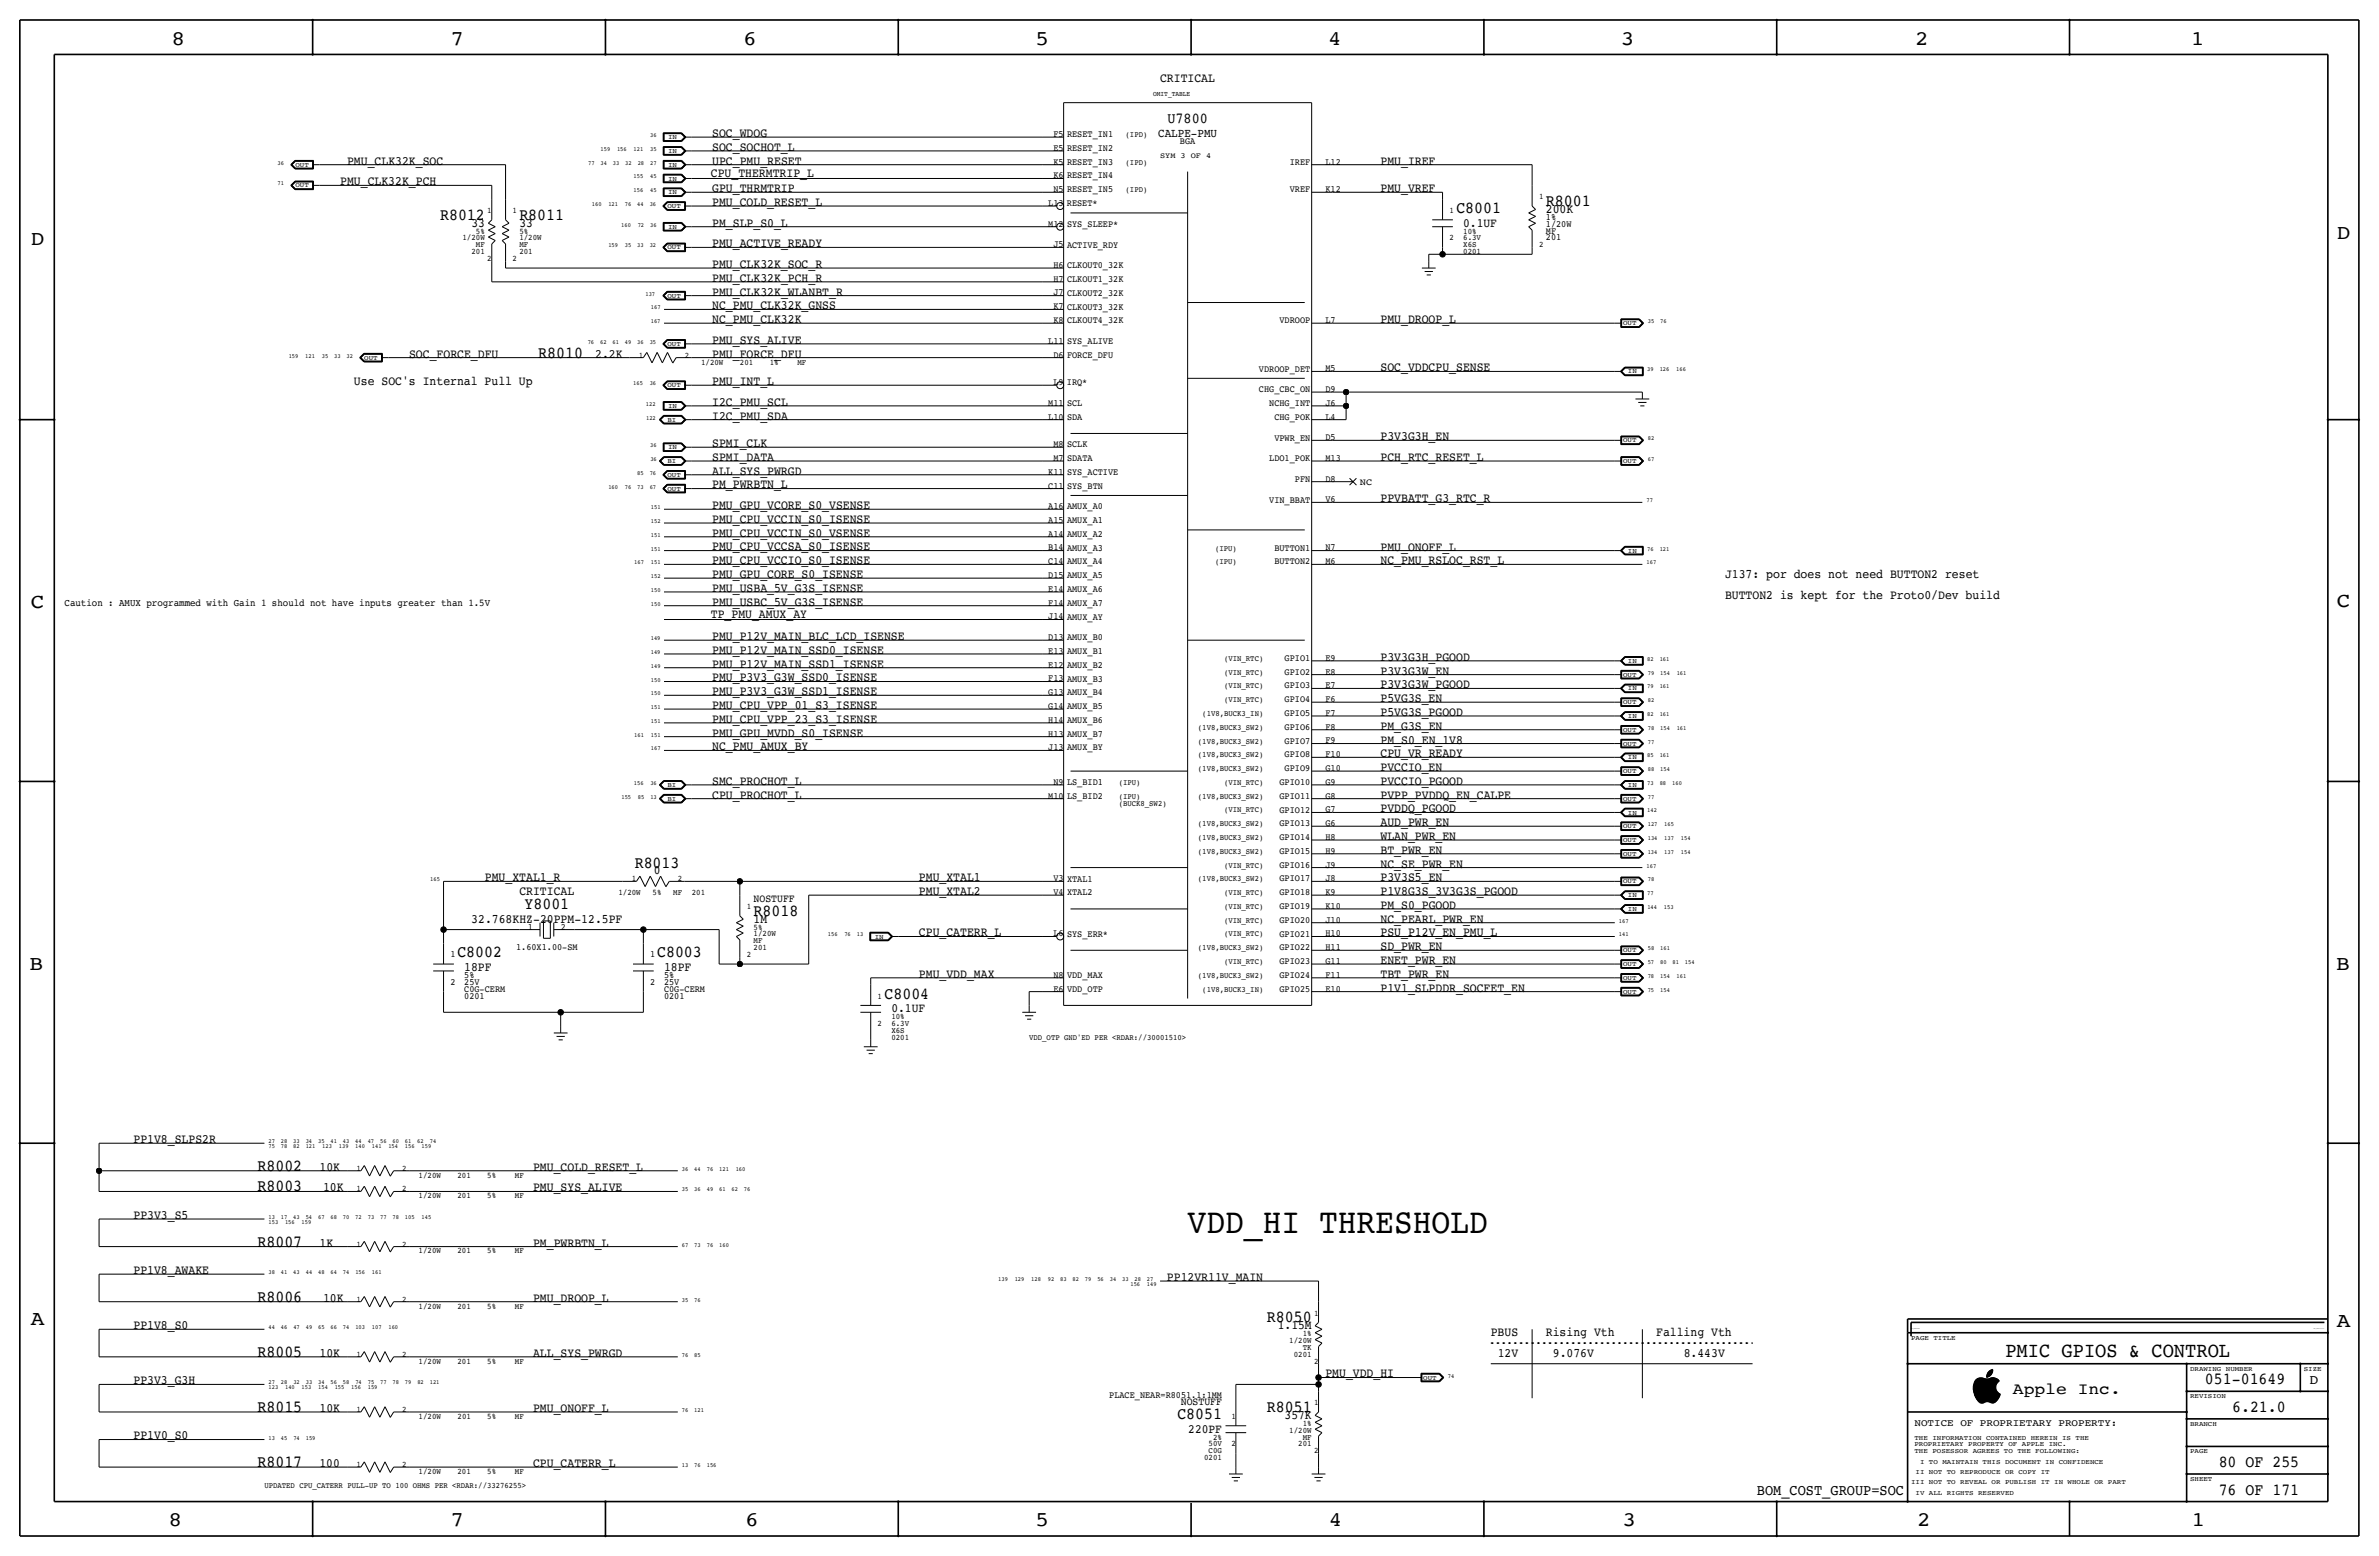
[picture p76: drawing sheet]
<svg xmlns="http://www.w3.org/2000/svg" width="877mm" height="574mm" viewBox="0 0 877 574" stroke-linecap="round" stroke-linejoin="round" font-family="sans-serif">
<defs><g id="words">
<text font-size="12.9" x="437.8" y="454.4">VDD_HI THRESHOLD</text>
<text font-size="7.7" x="739.3" y="500.1">PMIC GPIOS &amp; CONTROL</text>
<g font-size="7.6">
<text x="63.2" y="16.5">8</text>
<text x="166.1" y="16.5">7</text>
<text x="274" y="16.5">6</text>
<text x="381.7" y="16.5">5</text>
<text x="489.7" y="16.5">4</text>
<text x="597.6" y="16.5">3</text>
<text x="706.1" y="16.5">2</text>
<text x="807.7" y="16.5">1</text>
<text x="861.5" y="88.1">D</text>
<text x="11.4" y="90.4">D</text>
<text x="11.4" y="224.3">C</text>
<text x="861.5" y="223.8">C</text>
<text x="10.8" y="357.6">B</text>
<text x="861.3" y="357.4">B</text>
<text x="11.3" y="488.4">A</text>
<text x="861.5" y="489.2">A</text>
<text x="62.2" y="562.6">8</text>
<text x="166" y="562.6">7</text>
<text x="274.8" y="562.6">6</text>
<text x="381.7" y="562.6">5</text>
<text x="489.9" y="562.6">4</text>
<text x="598.1" y="562.6">3</text>
<text x="706.8" y="562.6">2</text>
<text x="807.9" y="562.6">1</text>
</g>
<g font-size="6.2">
<text x="569.9" y="75.9">R8001</text>
<text x="162.3" y="81">R8012</text>
<text x="191.5" y="81">R8011</text>
<text x="536.9" y="78.5">C8001</text>
<text x="198.5" y="131.8">R8010</text>
<text x="234" y="319.8">R8013</text>
<text x="193.4" y="335">Y8001</text>
<text x="277.8" y="337.6">R8018</text>
<text x="168.6" y="352.8">C8002</text>
<text x="242.3" y="352.8">C8003</text>
<text x="326.1" y="368">C8004</text>
<text x="94.9" y="431.5">R8002</text>
<text x="94.9" y="439.2">R8003</text>
<text x="94.9" y="459.5">R8007</text>
<text x="94.9" y="479.8">R8006</text>
<text x="467.1" y="487.4">R8050</text>
<text x="94.9" y="500.1">R8005</text>
<text x="812.9" y="510.3">051-01649</text>
<text x="94.9" y="520.4">R8015</text>
<text x="467.1" y="520.4">R8051</text>
<text x="822.9" y="520.4">6.21.0</text>
<text x="434" y="523">C8051</text>
<text x="94.9" y="540.8">R8017</text>
<text x="818" y="540.8">80 OF 255</text>
<text x="818" y="550.9">76 OF 171</text>
</g>
<text font-size="6" x="742.1" y="513.9">Apple Inc.</text>
<g font-size="5.6">
<text x="430.4" y="45.5">U7800</text>
<text x="647.7" y="550.9">BOM_COST_GROUP=SOC</text>
</g>
<text font-size="5" x="851.5" y="510.3">D</text>
<g font-size="4.7">
<text x="427.7" y="30.2">CRITICAL</text>
<text x="262.6" y="50.5">SOC_WDOG</text>
<text x="262.6" y="55.6">SOC_SOCHOT_L</text>
<text x="128" y="60.7">PMU_CLK32K_SOC</text>
<text x="262.1" y="65.2">CPU_THERMTRIP_L</text>
<text x="262.6" y="60.7">UPC_PMU_RESET</text>
<text x="509" y="60.7">PMU_IREF</text>
<text x="125.4" y="68.3">PMU_CLK32K_PCH</text>
<text x="262.6" y="70.8">GPU_THRMTRIP</text>
<text x="509" y="70.8">PMU_VREF</text>
<text x="262.6" y="75.9">PMU_COLD_RESET_L</text>
<text x="173.8" y="83.6">33</text>
<text x="191.5" y="83.6">33</text>
<text x="262.6" y="83.5">PM_SLP_S0_L</text>
<text x="539.4" y="83.6">0.1UF</text>
<text x="569.9" y="78.5">200K</text>
<text x="262.6" y="91.2">PMU_ACTIVE_READY</text>
<text x="262.6" y="98.8">PMU_CLK32K_SOC_R</text>
<text x="262.6" y="103.9">PMU_CLK32K_PCH_R</text>
<text x="262.6" y="108.9">PMU_CLK32K_WLANBT_R</text>
<text x="262.6" y="114">NC_PMU_CLK32K_GNSS</text>
<text x="262.6" y="119.1">NC_PMU_CLK32K</text>
<text x="509" y="119.1">PMU_DROOP_L</text>
<text x="150.8" y="131.8">SOC_FORCE_DFU</text>
<text x="219.4" y="131.8">2.2K</text>
<text x="262.6" y="126.7">PMU_SYS_ALIVE</text>
<text x="262.6" y="131.8">PMU_FORCE_DFU</text>
<text x="509" y="136.9">SOC_VDDCPU_SENSE</text>
<text x="130.5" y="142">Use SOC's Internal Pull Up</text>
<text x="262.6" y="142">PMU_INT_L</text>
<text x="262.6" y="149.6">I2C_PMU_SCL</text>
<text x="262.6" y="154.6">I2C_PMU_SDA</text>
<text x="262.6" y="164.8">SPMI_CLK</text>
<text x="509" y="162.3">P3V3G3H_EN</text>
<text x="262.6" y="169.9">SPMI_DATA</text>
<text x="509" y="169.9">PCH_RTC_RESET_L</text>
<text x="262.6" y="175">ALL_SYS_PWRGD</text>
<text x="262.6" y="180.1">PM_PWRBTN_L</text>
<text x="509" y="185.1">PPVBATT_G3_RTC_R</text>
<text x="262.6" y="187.7">PMU_GPU_VCORE_S0_VSENSE</text>
<text x="262.6" y="197.8">PMU_CPU_VCCIN_S0_VSENSE</text>
<text x="262.6" y="192.8">PMU_CPU_VCCIN_S0_ISENSE</text>
<text x="262.6" y="202.9">PMU_CPU_VCCSA_S0_ISENSE</text>
<text x="509" y="202.9">PMU_ONOFF_L</text>
<text x="262.6" y="208">PMU_CPU_VCCIO_S0_ISENSE</text>
<text x="509" y="208">NC_PMU_RSLOC_RST_L</text>
<text x="262.6" y="213.1">PMU_GPU_CORE_S0_ISENSE</text>
<text x="636" y="213.1">J137: por does not need BUTTON2 reset</text>
<text x="262.6" y="218.1">PMU_USBA_5V_G3S_ISENSE</text>
<text x="636" y="220.7">BUTTON2 is kept for the Proto0/Dev build</text>
<text x="262.1" y="227.8">TP_PMU_AMUX_AY</text>
<text x="262.6" y="223.2">PMU_USBC_5V_G3S_ISENSE</text>
<text x="262.6" y="235.9">PMU_P12V_MAIN_BLC_LCD_ISENSE</text>
<text x="262.6" y="241">PMU_P12V_MAIN_SSD0_ISENSE</text>
<text x="509" y="243.6">P3V3G3H_PGOOD</text>
<text x="262.6" y="251.2">PMU_P3V3_G3W_SSD0_ISENSE</text>
<text x="262.6" y="246.1">PMU_P12V_MAIN_SSD1_ISENSE</text>
<text x="509" y="248.6">P3V3G3W_EN</text>
<text x="262.6" y="256.3">PMU_P3V3_G3W_SSD1_ISENSE</text>
<text x="509" y="253.7">P3V3G3W_PGOOD</text>
<text x="262.6" y="261.3">PMU_CPU_VPP_01_S3_ISENSE</text>
<text x="509" y="258.8">P5VG3S_EN</text>
<text x="509" y="263.9">P5VG3S_PGOOD</text>
<text x="262.6" y="266.4">PMU_CPU_VPP_23_S3_ISENSE</text>
<text x="509" y="269">PM_G3S_EN</text>
<text x="262.6" y="271.5">PMU_GPU_MVDD_S0_ISENSE</text>
<text x="509" y="274.1">PM_S0_EN_1V8</text>
<text x="262.6" y="276.6">NC_PMU_AMUX_BY</text>
<text x="509" y="279.1">CPU_VR_READY</text>
<text x="509" y="284.2">PVCCIO_EN</text>
<text x="262.6" y="289.3">SMC_PROCHOT_L</text>
<text x="509" y="289.3">PVCCIO_PGOOD</text>
<text x="262.6" y="294.4">CPU_PROCHOT_L</text>
<text x="509" y="294.4">PVPP_PVDDQ_EN_CALPE</text>
<text x="509" y="299.5">PVDDQ_PGOOD</text>
<text x="509" y="304.5">AUD_PWR_EN</text>
<text x="509" y="309.6">WLAN_PWR_EN</text>
<text x="509" y="314.7">BT_PWR_EN</text>
<text x="241" y="322.3">0</text>
<text x="509" y="319.8">NC_SE_PWR_EN</text>
<text x="178.8" y="324.8">PMU_XTAL1_R</text>
<text x="191.5" y="329.9">CRITICAL</text>
<text x="338.8" y="329.9">PMU_XTAL2</text>
<text x="338.8" y="324.8">PMU_XTAL1</text>
<text x="509" y="324.8">P3V3S5_EN</text>
<text x="509" y="329.9">P1V8G3S_3V3G3S_PGOOD</text>
<text x="509" y="335">PM_S0_PGOOD</text>
<text x="173.7" y="340.1">32.768KHZ-20PPM-12.5PF</text>
<text x="277.8" y="340.1">1M</text>
<text x="509" y="340.1">NC_PEARL_PWR_EN</text>
<text x="338.8" y="345.2">CPU_CATERR_L</text>
<text x="509" y="345.2">PSU_P12V_EN_PMU_L</text>
<text x="509" y="350.2">SD_PWR_EN</text>
<text x="171.1" y="357.9">18PF</text>
<text x="244.8" y="357.9">18PF</text>
<text x="509" y="355.3">ENET_PWR_EN</text>
<text x="338.8" y="360.4">PMU_VDD_MAX</text>
<text x="509" y="365.5">P1V1_SLPDDR_SOCFET_EN</text>
<text x="509" y="360.4">TBT_PWR_EN</text>
<text x="328.6" y="373.1">0.1UF</text>
<text x="49.2" y="421.4">PP1V8_SLPS2R</text>
<text x="117.8" y="431.5">10K</text>
<text x="196.5" y="431.5">PMU_COLD_RESET_L</text>
<text x="119.1" y="439.2">10K</text>
<text x="196.5" y="439.1">PMU_SYS_ALIVE</text>
<text x="49.2" y="449.3">PP3V3_S5</text>
<text x="117.8" y="459.5">1K</text>
<text x="196.5" y="459.5">PM_PWRBTN_L</text>
<text x="49.2" y="469.6">PP1V8_AWAKE</text>
<text x="430.2" y="472.2">PP12VR11V_MAIN</text>
<text x="119.1" y="479.8">10K</text>
<text x="196.5" y="479.8">PMU_DROOP_L</text>
<text x="49.2" y="489.9">PP1V8_S0</text>
<text x="471.1" y="490">1.15M</text>
<text x="549.6" y="492.5">PBUS</text>
<text x="569.9" y="492.5">Rising Vth</text>
<text x="610.6" y="492.5">Falling Vth</text>
<text x="117.8" y="500.1">10K</text>
<text x="196.5" y="500.1">ALL_SYS_PWRGD</text>
<text x="552.1" y="500.1">12V</text>
<text x="572.5" y="500.1">9.076V</text>
<text x="620.7" y="500.1">8.443V</text>
<text x="488.6" y="507.7">PMU_VDD_HI</text>
<text x="49.2" y="510.3">PP3V3_G3H</text>
<text x="117.8" y="520.4">10K</text>
<text x="196.5" y="520.4">PMU_ONOFF_L</text>
<text x="473.6" y="523">357K</text>
<text x="49.2" y="530.6">PP1V0_S0</text>
<text x="438.1" y="528.1">220PF</text>
<text x="117.8" y="540.8">100</text>
<text x="196.5" y="540.7">CPU_CATERR_L</text>
</g>
<text font-size="4.5" x="427" y="50.5">CALPE-PMU</text>
<g font-size="4.1">
<text x="277.8" y="332.5">NOSTUFF</text>
<text x="435.3" y="517.9">NOSTUFF</text>
</g>
<text font-size="3.8" x="23.8" y="223.3">Caution : AMUX programmed with Gain 1 should not have inputs greater than 1.5V</text>
<text font-size="3.7" x="705.8" y="525.5">NOTICE OF PROPRIETARY PROPERTY:</text>
<g font-size="3.5">
<text x="388.3" y="50.5">F5</text>
<text x="393.4" y="50.5">RESET_IN1</text>
<text x="435" y="53.1">BGA</text>
<text x="388.3" y="55.6">E5</text>
<text x="393.4" y="55.6">RESET_IN2</text>
<text x="388.3" y="65.8">K6</text>
<text x="388.3" y="60.7">K5</text>
<text x="393.4" y="65.8">RESET_IN4</text>
<text x="393.4" y="60.8">RESET_IN3</text>
<text x="475.5" y="60.8">IREF</text>
<text x="488.6" y="60.7">L12</text>
<text x="388.3" y="70.9">N5</text>
<text x="393.4" y="70.9">RESET_IN5</text>
<text x="475.5" y="70.9">VREF</text>
<text x="488.6" y="70.9">K12</text>
<text x="386.5" y="75.9">L13</text>
<text x="393.3" y="75.9">RESET*</text>
<text x="386.5" y="83.6">M12</text>
<text x="393.4" y="83.6">SYS_SLEEP*</text>
<text x="569.9" y="83.6">1/20W</text>
<text x="569.9" y="81">1%</text>
<text x="569.9" y="86.1">MF</text>
<text x="569.9" y="88.6">201</text>
<text x="388.3" y="91.1">J5</text>
<text x="393.4" y="91.2">ACTIVE_RDY</text>
<text x="388.3" y="98.8">H6</text>
<text x="393.4" y="98.9">CLKOUT0_32K</text>
<text x="388.3" y="103.8">H7</text>
<text x="393.4" y="103.9">CLKOUT1_32K</text>
<text x="388.3" y="114">K7</text>
<text x="388.3" y="108.9">J7</text>
<text x="393.4" y="109">CLKOUT2_32K</text>
<text x="388.3" y="119.1">K8</text>
<text x="393.4" y="119.1">CLKOUT4_32K</text>
<text x="393.4" y="114.1">CLKOUT3_32K</text>
<text x="471.7" y="119.2">VDROOP</text>
<text x="488.6" y="119.1">L7</text>
<text x="386.5" y="126.7">L11</text>
<text x="388.3" y="131.8">D6</text>
<text x="393.4" y="131.8">FORCE_DFU</text>
<text x="393.4" y="126.8">SYS_ALIVE</text>
<text x="464.1" y="137">VDROOP_DET</text>
<text x="488.6" y="136.9">M5</text>
<text x="388.3" y="142">L9</text>
<text x="393.3" y="142">IRQ*</text>
<text x="386.5" y="149.6">M11</text>
<text x="393.4" y="149.7">SCL</text>
<text x="464.1" y="144.6">CHG_CBC_ON</text>
<text x="467.9" y="149.7">NCHG_INT</text>
<text x="488.6" y="149.6">J6</text>
<text x="488.6" y="144.5">D9</text>
<text x="386.5" y="154.7">L10</text>
<text x="393.4" y="154.7">SDA</text>
<text x="469.8" y="154.7">CHG_POK</text>
<text x="488.6" y="154.6">L4</text>
<text x="388.3" y="164.8">M8</text>
<text x="393.4" y="164.9">SCLK</text>
<text x="469.8" y="162.4">VPWR_EN</text>
<text x="488.6" y="162.3">D5</text>
<text x="388.3" y="169.9">M7</text>
<text x="393.4" y="170">SDATA</text>
<text x="467.9" y="170">LDO1_POK</text>
<text x="488.6" y="169.9">M13</text>
<text x="386.5" y="175">K11</text>
<text x="393.4" y="175.1">SYS_ACTIVE</text>
<text x="477.4" y="177.6">PFN</text>
<text x="488.6" y="177.5">D8</text>
<text x="501.3" y="178.8">NC</text>
<text x="386.5" y="180.1">C11</text>
<text x="393.4" y="180.1">SYS_BTN</text>
<text x="467.9" y="185.2">VIN_BBAT</text>
<text x="488.6" y="185.2">V6</text>
<text x="386.5" y="187.6">A16</text>
<text x="393.4" y="187.7">AMUX_A0</text>
<text x="386.5" y="197.8">A14</text>
<text x="386.5" y="192.7">A15</text>
<text x="393.4" y="192.8">AMUX_A1</text>
<text x="393.4" y="197.9">AMUX_A2</text>
<text x="386.5" y="202.9">B14</text>
<text x="393.4" y="202.9">AMUX_A3</text>
<text x="469.8" y="203">BUTTON1</text>
<text x="488.6" y="202.9">N7</text>
<text x="386.5" y="208">C14</text>
<text x="393.4" y="208">AMUX_A4</text>
<text x="469.8" y="208">BUTTON2</text>
<text x="488.6" y="208">M6</text>
<text x="386.5" y="213">D15</text>
<text x="393.4" y="213.1">AMUX_A5</text>
<text x="386.5" y="218.1">E14</text>
<text x="393.4" y="218.2">AMUX_A6</text>
<text x="386.5" y="223.2">F14</text>
<text x="393.4" y="223.3">AMUX_A7</text>
<text x="386.5" y="228.3">J14</text>
<text x="393.4" y="228.4">AMUX_AY</text>
<text x="386.5" y="235.9">D13</text>
<text x="393.4" y="236">AMUX_B0</text>
<text x="386.5" y="241">E13</text>
<text x="393.4" y="241.1">AMUX_B1</text>
<text x="473.6" y="243.6">GPIO1</text>
<text x="488.6" y="243.5">E9</text>
<text x="386.5" y="251.1">F13</text>
<text x="386.5" y="246.1">E12</text>
<text x="393.4" y="246.1">AMUX_B2</text>
<text x="393.4" y="251.2">AMUX_B3</text>
<text x="473.6" y="248.7">GPIO2</text>
<text x="488.6" y="248.6">E8</text>
<text x="386.5" y="256.2">G13</text>
<text x="393.4" y="256.3">AMUX_B4</text>
<text x="473.6" y="253.8">GPIO3</text>
<text x="488.6" y="253.7">E7</text>
<text x="386.5" y="261.3">G14</text>
<text x="393.4" y="261.4">AMUX_B5</text>
<text x="473.6" y="258.9">GPIO4</text>
<text x="473.6" y="263.9">GPIO5</text>
<text x="488.6" y="263.9">F7</text>
<text x="488.6" y="258.8">F6</text>
<text x="386.5" y="266.4">H14</text>
<text x="393.4" y="266.5">AMUX_B6</text>
<text x="473.6" y="269">GPIO6</text>
<text x="488.6" y="268.9">F8</text>
<text x="386.5" y="271.5">H13</text>
<text x="393.4" y="271.5">AMUX_B7</text>
<text x="473.6" y="274.1">GPIO7</text>
<text x="488.6" y="274">F9</text>
<text x="386.5" y="276.6">J13</text>
<text x="393.4" y="276.6">AMUX_BY</text>
<text x="473.6" y="279.2">GPIO8</text>
<text x="488.6" y="279.1">F10</text>
<text x="473.6" y="284.3">GPIO9</text>
<text x="488.6" y="284.2">G10</text>
<text x="388.3" y="289.3">N9</text>
<text x="393.4" y="289.4">LS_BID1</text>
<text x="471.7" y="289.3">GPIO10</text>
<text x="488.6" y="289.3">G9</text>
<text x="386.5" y="294.4">M10</text>
<text x="393.4" y="294.4">LS_BID2</text>
<text x="471.7" y="294.4">GPIO11</text>
<text x="471.7" y="299.5">GPIO12</text>
<text x="488.6" y="299.4">G7</text>
<text x="488.6" y="294.4">G8</text>
<text x="471.7" y="304.6">GPIO13</text>
<text x="488.6" y="304.5">G6</text>
<text x="471.7" y="309.7">GPIO14</text>
<text x="488.6" y="309.6">H8</text>
<text x="471.7" y="314.7">GPIO15</text>
<text x="488.6" y="314.7">H9</text>
<text x="471.7" y="319.8">GPIO16</text>
<text x="488.6" y="319.8">J9</text>
<text x="388.3" y="329.9">V4</text>
<text x="388.3" y="324.9">V3</text>
<text x="393.4" y="324.9">XTAL1</text>
<text x="471.7" y="324.9">GPIO17</text>
<text x="471.7" y="330">GPIO18</text>
<text x="488.6" y="329.9">K9</text>
<text x="488.6" y="324.8">J8</text>
<text x="393.4" y="330">XTAL2</text>
<text x="471.7" y="335.1">GPIO19</text>
<text x="488.6" y="335">K10</text>
<text x="471.7" y="340.2">GPIO20</text>
<text x="488.6" y="340.1">J10</text>
<text x="194.7" y="342.6">1</text>
<text x="206.7" y="342.6">2</text>
<text x="388.3" y="345.2">L6</text>
<text x="393.4" y="345.2">SYS_ERR*</text>
<text x="471.7" y="345.2">GPIO21</text>
<text x="488.6" y="345.2">H10</text>
<text x="166.1" y="352.8">1</text>
<text x="190.3" y="350.3">1.60X1.00-SM</text>
<text x="239.7" y="352.8">1</text>
<text x="471.7" y="350.3">GPIO22</text>
<text x="488.6" y="350.2">H11</text>
<text x="471.7" y="355.4">GPIO23</text>
<text x="488.6" y="355.3">G11</text>
<text x="166.1" y="363">2</text>
<text x="171.1" y="363">25V</text>
<text x="171.1" y="365.5">C0G-CERM</text>
<text x="171.1" y="360.4">5%</text>
<text x="239.7" y="363">2</text>
<text x="244.8" y="360.4">5%</text>
<text x="244.8" y="363">25V</text>
<text x="244.8" y="365.5">C0G-CERM</text>
<text x="388.3" y="365.5">E6</text>
<text x="388.3" y="360.4">N8</text>
<text x="393.4" y="360.5">VDD_MAX</text>
<text x="393.4" y="365.6">VDD_OTP</text>
<text x="471.7" y="360.5">GPIO24</text>
<text x="471.7" y="365.6">GPIO25</text>
<text x="488.6" y="365.5">E10</text>
<text x="488.6" y="360.4">F11</text>
<text x="171.1" y="368">0201</text>
<text x="244.8" y="368">0201</text>
<text x="408.9" y="515.4">PLACE_NEAR=R8051.1:1MM</text>
</g>
<g font-size="3.1">
<text x="567.4" y="73.4">1</text>
<text x="179.7" y="78.5">1</text>
<text x="188.9" y="78.5">1</text>
<text x="534.4" y="78.5">1</text>
<text x="170.5" y="88.6">1/20W</text>
<text x="175.5" y="86.1">5%</text>
<text x="191.5" y="88.6">1/20W</text>
<text x="191.5" y="86.1">5%</text>
<text x="534.4" y="88.6">2</text>
<text x="539.4" y="88.6">6.3V</text>
<text x="539.4" y="86.1">10%</text>
<text x="173.8" y="93.7">201</text>
<text x="175.5" y="91.2">MF</text>
<text x="191.5" y="93.7">201</text>
<text x="191.5" y="91.2">MF</text>
<text x="539.4" y="93.7">0201</text>
<text x="539.4" y="91.2">X6S</text>
<text x="567.4" y="91.2">2</text>
<text x="179.7" y="96.3">2</text>
<text x="188.9" y="96.3">2</text>
<text x="235.5" y="131.8">1</text>
<text x="252.4" y="131.8">2</text>
<text x="258.5" y="134.4">1/20W</text>
<text x="272.8" y="134.4">201</text>
<text x="283.8" y="134.4">1%</text>
<text x="294" y="134.4">MF</text>
<text x="228" y="329.9">1/20W</text>
<text x="233" y="324.9">1</text>
<text x="240.6" y="329.9">5%</text>
<text x="248.2" y="329.9">MF</text>
<text x="249.9" y="324.9">2</text>
<text x="255" y="329.9">201</text>
<text x="275.3" y="335">1</text>
<text x="277.8" y="342.6">5%</text>
<text x="277.8" y="347.7">MF</text>
<text x="277.8" y="345.2">1/20W</text>
<text x="275.3" y="352.8">2</text>
<text x="277.8" y="350.3">201</text>
<text x="323.5" y="368">1</text>
<text x="328.6" y="375.7">10%</text>
<text x="323.5" y="378.2">2</text>
<text x="328.6" y="378.2">6.3V</text>
<text x="328.6" y="380.7">X6S</text>
<text x="328.6" y="383.3">0201</text>
<text x="131.4" y="431.5">1</text>
<text x="148.3" y="431.5">2</text>
<text x="154.3" y="434.1">1/20W</text>
<text x="168.7" y="434.1">201</text>
<text x="179.7" y="434.1">5%</text>
<text x="189.8" y="434.1">MF</text>
<text x="131.4" y="439.2">1</text>
<text x="148.3" y="439.2">2</text>
<text x="154.3" y="441.7">1/20W</text>
<text x="168.7" y="441.7">201</text>
<text x="179.7" y="441.7">5%</text>
<text x="189.8" y="441.7">MF</text>
<text x="131.4" y="459.5">1</text>
<text x="148.3" y="459.5">2</text>
<text x="154.3" y="462">1/20W</text>
<text x="168.7" y="462">201</text>
<text x="179.7" y="462">5%</text>
<text x="189.8" y="462">MF</text>
<text x="131.4" y="479.8">1</text>
<text x="148.3" y="479.8">2</text>
<text x="154.3" y="482.3">1/20W</text>
<text x="168.7" y="482.3">201</text>
<text x="179.7" y="482.3">5%</text>
<text x="189.8" y="482.3">MF</text>
<text x="484.5" y="484.9">1</text>
<text x="475.3" y="495">1/20W</text>
<text x="480.3" y="492.5">1%</text>
<text x="480.3" y="497.6">TK</text>
<text x="131.4" y="500.1">1</text>
<text x="148.3" y="500.1">2</text>
<text x="154.3" y="502.7">1/20W</text>
<text x="168.7" y="502.7">201</text>
<text x="179.7" y="502.7">5%</text>
<text x="189.8" y="502.7">MF</text>
<text x="477" y="500.1">0201</text>
<text x="484.5" y="502.7">2</text>
<text x="131.4" y="520.4">1</text>
<text x="148.3" y="520.4">2</text>
<text x="484.5" y="517.9">1</text>
<text x="154.3" y="523">1/20W</text>
<text x="168.7" y="523">201</text>
<text x="179.7" y="523">5%</text>
<text x="189.8" y="523">MF</text>
<text x="454" y="523">1</text>
<text x="480.3" y="525.5">1%</text>
<text x="445.6" y="533.1">50V</text>
<text x="447.2" y="530.6">2%</text>
<text x="454" y="533.1">2</text>
<text x="475.3" y="528.1">1/20W</text>
<text x="478.6" y="533.1">201</text>
<text x="480.3" y="530.6">MF</text>
<text x="443.9" y="538.2">0201</text>
<text x="445.6" y="535.7">C0G</text>
<text x="484.5" y="535.7">2</text>
<text x="131.4" y="540.8">1</text>
<text x="148.3" y="540.8">2</text>
<text x="154.3" y="543.3">1/20W</text>
<text x="168.7" y="543.3">201</text>
<text x="179.7" y="543.3">5%</text>
<text x="189.8" y="543.3">MF</text>
</g>
<g font-size="3">
<text x="415" y="50.5">(IPD)</text>
<text x="415" y="60.7">(IPD)</text>
<text x="415" y="70.9">(IPD)</text>
<text x="448" y="202.9">(IPU)</text>
<text x="448" y="208">(IPU)</text>
<text x="451.3" y="243.6">(VIN_RTC)</text>
<text x="451.3" y="248.7">(VIN_RTC)</text>
<text x="451.3" y="253.7">(VIN_RTC)</text>
<text x="443.3" y="263.9">(1V8,BUCK3_IN)</text>
<text x="451.3" y="258.8">(VIN_RTC)</text>
<text x="441.6" y="269">(1V8,BUCK3_SW2)</text>
<text x="441.6" y="274.1">(1V8,BUCK3_SW2)</text>
<text x="441.6" y="279.1">(1V8,BUCK3_SW2)</text>
<text x="441.6" y="284.2">(1V8,BUCK3_SW2)</text>
<text x="412.4" y="289.3">(IPU)</text>
<text x="451.3" y="289.3">(VIN_RTC)</text>
<text x="412.4" y="296.9">(BUCK8_SW2)</text>
<text x="412.4" y="294.4">(IPU)</text>
<text x="441.6" y="294.4">(1V8,BUCK3_SW2)</text>
<text x="451.3" y="299.5">(VIN_RTC)</text>
<text x="441.6" y="304.5">(1V8,BUCK3_SW2)</text>
<text x="441.6" y="309.6">(1V8,BUCK3_SW2)</text>
<text x="441.6" y="314.7">(1V8,BUCK3_SW2)</text>
<text x="451.3" y="319.8">(VIN_RTC)</text>
<text x="441.6" y="324.9">(1V8,BUCK3_SW2)</text>
<text x="451.3" y="329.9">(VIN_RTC)</text>
<text x="451.3" y="335">(VIN_RTC)</text>
<text x="451.3" y="340.1">(VIN_RTC)</text>
<text x="451.3" y="345.2">(VIN_RTC)</text>
<text x="441.6" y="350.3">(1V8,BUCK3_SW2)</text>
<text x="451.3" y="355.3">(VIN_RTC)</text>
<text x="441.6" y="360.4">(1V8,BUCK3_SW2)</text>
<text x="443.3" y="365.5">(1V8,BUCK3_IN)</text>
<text x="379.4" y="383.3">VDD_OTP GND'ED PER &lt;RDAR://30001510&gt;</text>
<text x="97.5" y="548.4">UPDATED CPU_CATERR PULL-UP TO 100 OHMS PER &lt;RDAR://33276255&gt;</text>
</g>
<text font-size="2.9" x="427.7" y="58.1">SYM 3 OF 4</text>
<text font-size="2.6" x="425.1" y="35.3">OMIT_TABLE</text>
<g font-size="2.5">
<text x="246.3" y="51.3">IN</text>
<text x="246.3" y="56.4">IN</text>
<text x="108.9" y="61.5">OUT</text>
<text x="246.3" y="61.5">IN</text>
<text x="108.9" y="69.1">OUT</text>
<text x="246.3" y="71.6">IN</text>
<text x="246.3" y="66.5">IN</text>
<text x="246.1" y="76.7">OUT</text>
<text x="246.3" y="84.3">IN</text>
<text x="246.1" y="91.9">OUT</text>
<text x="246.1" y="109.7">OUT</text>
<text x="598.4" y="119.9">OUT</text>
<text x="246.1" y="127.5">OUT</text>
<text x="134.3" y="132.6">OUT</text>
<text x="600.2" y="137.7">IN</text>
<text x="246.1" y="142.7">OUT</text>
<text x="246.1" y="155.4">BI</text>
<text x="246.3" y="150.4">IN</text>
<text x="246.3" y="165.6">IN</text>
<text x="598.4" y="163.1">OUT</text>
<text x="246.1" y="170.7">BI</text>
<text x="598.4" y="170.7">OUT</text>
<text x="246.1" y="175.8">OUT</text>
<text x="246.1" y="180.8">OUT</text>
<text x="600.2" y="203.7">IN</text>
<text x="600.2" y="244.3">IN</text>
<text x="598.4" y="249.4">OUT</text>
<text x="600.2" y="254.5">IN</text>
<text x="598.4" y="259.6">OUT</text>
<text x="598.4" y="269.7">OUT</text>
<text x="600.2" y="264.7">IN</text>
<text x="598.4" y="274.8">OUT</text>
<text x="600.2" y="279.9">IN</text>
<text x="598.4" y="285">OUT</text>
<text x="246.1" y="290.1">BI</text>
<text x="600.2" y="290.1">IN</text>
<text x="246.1" y="295.1">BI</text>
<text x="598.4" y="295.1">OUT</text>
<text x="598.4" y="305.3">OUT</text>
<text x="600.2" y="300.2">IN</text>
<text x="598.4" y="310.4">OUT</text>
<text x="598.4" y="315.5">OUT</text>
<text x="598.4" y="325.6">OUT</text>
<text x="600.2" y="330.7">IN</text>
<text x="600.2" y="335.8">IN</text>
<text x="322.5" y="345.9">IN</text>
<text x="598.4" y="351">OUT</text>
<text x="598.4" y="356.1">OUT</text>
<text x="598.4" y="361.2">OUT</text>
<text x="598.4" y="366.3">OUT</text>
<text x="704.5" y="493.8">PAGE TITLE</text>
<text x="524.7" y="508.5">OUT</text>
<text x="807.4" y="505.2">DRAWING NUMBER</text>
<text x="849.3" y="505.2">SIZE</text>
<text x="807.4" y="515.4">REVISION</text>
<text x="807.4" y="525.5">BRANCH</text>
<text x="705.8" y="533.1">PROPRIETARY PROPERTY OF APPLE INC.</text>
<text x="705.8" y="530.6">THE INFORMATION CONTAINED HEREIN IS THE</text>
<text x="705.8" y="535.7">THE POSESSOR AGREES TO THE FOLLOWING:</text>
<text x="707.8" y="539.5">I TO MAINTAIN THIS DOCUMENT IN CONFIDENCE</text>
<text x="807.4" y="535.7">PAGE</text>
<text x="706.2" y="543.3">II NOT TO REPRODUCE OR COPY IT</text>
<text x="807.4" y="545.8">SHEET</text>
<text x="704.5" y="547.1">III NOT TO REVEAL OR PUBLISH IT IN WHOLE OR PART</text>
<text x="706.2" y="550.9">IV ALL RIGHTS RESERVED</text>
</g>
<g font-size="2.3">
<text x="239.7" y="50.5">36</text>
<text x="221.4" y="55.6">159</text>
<text x="227.5" y="55.6">156</text>
<text x="233.6" y="55.6">121</text>
<text x="239.7" y="55.6">35</text>
<text x="102.4" y="60.7">36</text>
<text x="216.8" y="60.7">77</text>
<text x="221.4" y="60.7">34</text>
<text x="226" y="60.7">33</text>
<text x="230.5" y="60.7">32</text>
<text x="233.6" y="65.8">155</text>
<text x="235.1" y="60.7">28</text>
<text x="239.7" y="60.7">27</text>
<text x="239.7" y="65.8">45</text>
<text x="102.4" y="68.3">71</text>
<text x="233.6" y="70.9">156</text>
<text x="239.7" y="70.9">45</text>
<text x="218.2" y="75.9">160</text>
<text x="224.3" y="75.9">121</text>
<text x="230.4" y="75.9">76</text>
<text x="235" y="75.9">44</text>
<text x="239.5" y="75.9">36</text>
<text x="229" y="83.6">160</text>
<text x="235.1" y="83.6">72</text>
<text x="239.7" y="83.6">36</text>
<text x="224.3" y="91.2">159</text>
<text x="230.4" y="91.2">35</text>
<text x="235" y="91.2">33</text>
<text x="239.5" y="91.2">32</text>
<text x="237.9" y="109">137</text>
<text x="239.9" y="119.1">167</text>
<text x="239.9" y="114">167</text>
<text x="607.5" y="119.1">35</text>
<text x="612" y="119.1">76</text>
<text x="106.4" y="131.8">159</text>
<text x="112.5" y="131.8">121</text>
<text x="118.6" y="131.8">35</text>
<text x="123.2" y="131.8">33</text>
<text x="127.8" y="131.8">32</text>
<text x="216.7" y="126.7">76</text>
<text x="221.2" y="126.7">62</text>
<text x="225.8" y="126.7">61</text>
<text x="230.4" y="126.7">49</text>
<text x="235" y="126.7">36</text>
<text x="239.5" y="126.7">35</text>
<text x="607.3" y="136.9">39</text>
<text x="611.9" y="136.9">126</text>
<text x="618" y="136.9">166</text>
<text x="233.4" y="142">165</text>
<text x="239.5" y="142">36</text>
<text x="238.1" y="149.6">122</text>
<text x="238.2" y="154.7">122</text>
<text x="239.7" y="164.8">36</text>
<text x="607.5" y="162.3">82</text>
<text x="239.8" y="169.9">36</text>
<text x="607.5" y="169.9">67</text>
<text x="234.9" y="175">85</text>
<text x="239.5" y="175">76</text>
<text x="224.3" y="180.1">160</text>
<text x="230.4" y="180.1">76</text>
<text x="234.9" y="180.1">73</text>
<text x="239.5" y="180.1">67</text>
<text x="607" y="185.2">77</text>
<text x="239.9" y="187.7">151</text>
<text x="239.9" y="197.9">151</text>
<text x="239.9" y="192.8">152</text>
<text x="239.9" y="202.9">151</text>
<text x="607.3" y="202.9">76</text>
<text x="611.9" y="202.9">121</text>
<text x="233.8" y="208">167</text>
<text x="239.9" y="208">151</text>
<text x="607" y="208">167</text>
<text x="239.9" y="213.1">152</text>
<text x="239.9" y="218.2">150</text>
<text x="239.9" y="223.3">150</text>
<text x="239.9" y="236">149</text>
<text x="239.9" y="241.1">149</text>
<text x="607.3" y="243.6">82</text>
<text x="611.9" y="243.6">161</text>
<text x="239.9" y="251.2">150</text>
<text x="239.9" y="246.1">149</text>
<text x="607.5" y="248.7">79</text>
<text x="612" y="248.7">154</text>
<text x="618.1" y="248.7">161</text>
<text x="239.9" y="256.3">150</text>
<text x="607.3" y="253.7">79</text>
<text x="611.9" y="253.7">161</text>
<text x="239.9" y="261.4">151</text>
<text x="607.3" y="263.9">82</text>
<text x="607.5" y="258.8">82</text>
<text x="611.9" y="263.9">161</text>
<text x="239.9" y="266.5">151</text>
<text x="607.5" y="269">78</text>
<text x="612" y="269">154</text>
<text x="618.1" y="269">161</text>
<text x="233.8" y="271.5">161</text>
<text x="239.9" y="271.5">151</text>
<text x="607.5" y="274.1">77</text>
<text x="239.9" y="276.6">167</text>
<text x="607.3" y="279.1">85</text>
<text x="611.9" y="279.1">161</text>
<text x="607.5" y="284.2">88</text>
<text x="612" y="284.2">154</text>
<text x="233.7" y="289.3">156</text>
<text x="239.8" y="289.3">36</text>
<text x="607.3" y="289.3">73</text>
<text x="611.9" y="289.3">88</text>
<text x="616.5" y="289.3">160</text>
<text x="229.1" y="294.4">155</text>
<text x="235.2" y="294.4">85</text>
<text x="239.8" y="294.4">13</text>
<text x="607.3" y="299.5">142</text>
<text x="607.5" y="294.4">77</text>
<text x="607.5" y="304.5">127</text>
<text x="613.6" y="304.5">165</text>
<text x="607.5" y="309.6">134</text>
<text x="613.6" y="309.6">137</text>
<text x="619.7" y="309.6">154</text>
<text x="607.5" y="314.7">134</text>
<text x="613.6" y="314.7">137</text>
<text x="619.7" y="314.7">154</text>
<text x="607" y="319.8">167</text>
<text x="158.6" y="324.9">165</text>
<text x="607.3" y="329.9">77</text>
<text x="607.5" y="324.9">78</text>
<text x="607.3" y="335">144</text>
<text x="613.4" y="335">153</text>
<text x="596.8" y="340.1">167</text>
<text x="305.2" y="345.2">156</text>
<text x="311.3" y="345.2">76</text>
<text x="315.9" y="345.2">13</text>
<text x="596.8" y="345.2">141</text>
<text x="607.5" y="350.3">58</text>
<text x="612" y="350.3">161</text>
<text x="607.5" y="355.3">57</text>
<text x="612" y="355.3">80</text>
<text x="616.6" y="355.3">81</text>
<text x="621.2" y="355.3">154</text>
<text x="607.5" y="365.5">75</text>
<text x="607.5" y="360.4">78</text>
<text x="612" y="365.5">154</text>
<text x="612" y="360.4">154</text>
<text x="618.1" y="360.4">161</text>
<text x="99" y="421.4">27</text>
<text x="99" y="423.2">75</text>
<text x="103.6" y="421.4">28</text>
<text x="103.6" y="423.2">78</text>
<text x="108.1" y="421.4">33</text>
<text x="108.1" y="423.2">82</text>
<text x="112.7" y="421.4">34</text>
<text x="112.7" y="423.2">121</text>
<text x="117.3" y="421.4">35</text>
<text x="118.8" y="423.2">123</text>
<text x="121.8" y="421.4">41</text>
<text x="124.9" y="423.2">139</text>
<text x="126.4" y="421.4">43</text>
<text x="131" y="421.4">44</text>
<text x="131" y="423.2">140</text>
<text x="135.6" y="421.4">47</text>
<text x="137.1" y="423.2">141</text>
<text x="140.1" y="421.4">56</text>
<text x="143.2" y="423.2">154</text>
<text x="144.7" y="421.4">60</text>
<text x="149.3" y="423.2">156</text>
<text x="149.3" y="421.4">61</text>
<text x="153.9" y="421.4">62</text>
<text x="155.4" y="423.2">159</text>
<text x="158.4" y="421.4">74</text>
<text x="251.4" y="431.5">36</text>
<text x="256" y="431.5">44</text>
<text x="260.6" y="431.5">76</text>
<text x="265.1" y="431.5">121</text>
<text x="271.2" y="431.5">160</text>
<text x="251.4" y="439.2">35</text>
<text x="256" y="439.2">36</text>
<text x="260.6" y="439.2">49</text>
<text x="265.1" y="439.2">61</text>
<text x="269.7" y="439.2">62</text>
<text x="274.3" y="439.2">76</text>
<text x="99" y="449.3">13</text>
<text x="103.6" y="449.3">17</text>
<text x="108.1" y="449.3">43</text>
<text x="112.7" y="449.3">54</text>
<text x="117.3" y="449.3">67</text>
<text x="121.9" y="449.3">68</text>
<text x="126.4" y="449.3">70</text>
<text x="131" y="449.3">72</text>
<text x="135.6" y="449.3">73</text>
<text x="140.1" y="449.3">77</text>
<text x="144.7" y="449.3">78</text>
<text x="149.3" y="449.3">105</text>
<text x="155.4" y="449.3">145</text>
<text x="99" y="451.2">153</text>
<text x="105.1" y="451.2">156</text>
<text x="111.2" y="451.2">159</text>
<text x="251.4" y="459.5">67</text>
<text x="256" y="459.5">73</text>
<text x="260.5" y="459.5">76</text>
<text x="265.1" y="459.5">160</text>
<text x="99" y="469.7">38</text>
<text x="103.6" y="469.7">41</text>
<text x="108.1" y="469.7">43</text>
<text x="112.7" y="469.7">44</text>
<text x="117.3" y="469.7">48</text>
<text x="121.9" y="469.7">64</text>
<text x="126.4" y="469.7">74</text>
<text x="131" y="469.7">156</text>
<text x="137.1" y="469.7">161</text>
<text x="368" y="472.2">139</text>
<text x="374.1" y="472.2">129</text>
<text x="380.2" y="472.2">128</text>
<text x="386.3" y="472.2">92</text>
<text x="390.8" y="472.2">83</text>
<text x="395.4" y="472.2">82</text>
<text x="400" y="472.2">79</text>
<text x="404.6" y="472.2">56</text>
<text x="409.1" y="472.2">34</text>
<text x="413.7" y="472.2">33</text>
<text x="418.3" y="472.2">28</text>
<text x="422.9" y="472.2">27</text>
<text x="251.4" y="479.8">35</text>
<text x="256" y="479.8">76</text>
<text x="416.8" y="474">156</text>
<text x="422.9" y="474">149</text>
<text x="99" y="490">44</text>
<text x="103.6" y="490">46</text>
<text x="108.1" y="490">47</text>
<text x="112.7" y="490">49</text>
<text x="117.3" y="490">65</text>
<text x="121.9" y="490">66</text>
<text x="126.4" y="490">74</text>
<text x="131" y="490">103</text>
<text x="137.1" y="490">107</text>
<text x="143.2" y="490">160</text>
<text x="251.4" y="500.1">76</text>
<text x="256" y="500.1">85</text>
<text x="533.8" y="507.7">74</text>
<text x="99" y="510.3">27</text>
<text x="99" y="512.1">123</text>
<text x="103.6" y="510.3">28</text>
<text x="105.1" y="512.1">140</text>
<text x="108.1" y="510.3">32</text>
<text x="111.2" y="512.1">153</text>
<text x="112.7" y="510.3">33</text>
<text x="117.3" y="510.3">34</text>
<text x="117.3" y="512.1">154</text>
<text x="121.9" y="510.3">56</text>
<text x="123.4" y="512.1">155</text>
<text x="126.4" y="510.3">58</text>
<text x="129.5" y="512.1">156</text>
<text x="131" y="510.3">74</text>
<text x="135.6" y="512.1">159</text>
<text x="135.6" y="510.3">75</text>
<text x="140.2" y="510.3">77</text>
<text x="144.7" y="510.3">78</text>
<text x="149.3" y="510.3">79</text>
<text x="153.9" y="510.3">82</text>
<text x="158.4" y="510.3">121</text>
<text x="251.4" y="520.4">76</text>
<text x="256" y="520.4">121</text>
<text x="99" y="530.6">13</text>
<text x="103.6" y="530.6">45</text>
<text x="108.2" y="530.6">74</text>
<text x="112.7" y="530.6">159</text>
<text x="251.4" y="540.8">13</text>
<text x="256" y="540.8">76</text>
<text x="260.6" y="540.8">156</text>
</g>
<g font-size=".4">
<text x="704.5" y="490">SYNC_MASTER=AMAN</text>
<text x="852.9" y="490">SYNC_DATE=07/24/2017</text>
</g>
</g></defs>
<g fill="none" stroke="#000" stroke-width=".37">
<path d="M392.1 37.8h91.5zM392.1 37.8v332.8zM483.6 37.8v332.8zM108.8 59.1h6.8zM108.8 59.2h6.7zM108.9 59.3h6.5zM108.9 59.4h6.4zM115.3 59.4v2.6zM115.4 59.3v2.8zM115.5 59.2v3zM115.6 59.1v3.2zM244.5 59.1h6.8z"/>
<path d="M244.5 54.1h6.8zM244.5 49h6.8zM244.5 59.1v3.2zM244.5 54.1v3.1zM244.5 57.2h6.8zM244.5 49v3.1zM244.5 52.1h6.8zM244.6 59.2v3zM244.6 54.2v2.9zM244.6 57.1h6.7zM244.6 49.1v2.9zM244.6 52h6.7z"/>
<path d="M244.6 59.2h6.7zM244.6 54.2h6.7zM244.6 49.1h6.7zM244.7 59.3v2.8zM244.7 54.3v2.7zM244.7 57h6.5zM244.7 49.2v2.7zM244.7 51.9h6.5zM244.7 59.3h6.5zM244.7 54.3h6.5zM244.7 49.2h6.5zM244.8 59.4h6.4z"/>
<path d="M244.8 59.4v2.6zM244.8 54.4h6.4zM244.8 54.4v2.5zM244.8 56.9h6.4zM244.8 49.3h6.4zM244.8 49.3v2.5zM244.8 51.8h6.4zM251.2 56.9l1.2-1.3zM251.2 51.8l1.2-1.3zM251.2 59.4l1.2 1.3zM251.2 54.4l1.2 1.2zM251.2 49.3l1.2 1.2z"/>
<path d="M251.2 57l1.4-1.4zM251.2 51.9l1.4-1.4zM251.2 59.3l1.4 1.4zM251.2 54.3l1.4 1.3zM251.2 49.2l1.4 1.3zM251.3 59.2l1.4 1.5zM251.3 54.2l1.4 1.4zM251.3 49.1l1.4 1.4zM251.3 59.1l1.6 1.6zM251.3 54.1l1.6 1.5zM251.3 49l1.6 1.5zM251.3 57.2l1.6-1.6z"/>
<path d="M251.3 52.1l1.6-1.6zM252.4 55.6h2.6zM252.4 50.5h2.6zM252.7 55.6l-1.4 1.5zM252.7 50.5l-1.4 1.5zM255 55.6h129.5zM255 50.5h129.5zM384.5 55.6h7.6zM384.5 50.5h7.6zM107.2 68.3l1.6 1.6zM107.2 60.7l1.6 1.6zM107.2 68.3l1.6-1.5z"/>
<path d="M107.2 60.7l1.6-1.6zM107.3 68.3l1.5 1.5zM107.3 60.7l1.5 1.5zM107.3 68.3l1.5-1.4zM107.3 60.7l1.5-1.5zM107.5 68.3l1.4-1.3zM107.5 60.7l1.4-1.4zM107.5 68.3l1.4 1.4zM107.5 60.7l1.4 1.4zM107.6 68.3l1.3-1.2zM107.6 60.7l1.3-1.3zM107.6 68.3l1.3 1.3z"/>
<path d="M107.6 60.7l1.3 1.3zM108.8 66.8h6.8zM108.8 69.9h6.8zM108.8 62.3h6.8zM108.8 66.9h6.7zM108.8 69.8h6.7zM108.8 62.2h6.7zM108.9 69.7h6.5zM108.9 62.1h6.5zM108.9 67h6.5zM108.9 67.1h6.4zM108.9 69.6h6.4z"/>
<path d="M108.9 62h6.4zM115.3 67.1v2.5zM115.3 68.3h2.5zM115.3 60.7h2.5zM115.4 67v2.7zM115.5 66.9v2.9zM115.6 66.8v3.1zM117.8 68.3h63.5zM117.8 60.7h68.6zM181.3 68.3v5.1zM181.3 73.4v7.6zM186.4 60.7v12.7z"/>
<path d="M186.4 73.4v7.6zM244.3 75.9l1.6 1.6zM244.3 75.9l1.6-1.5zM244.5 69.3h6.8zM244.5 64.2h6.8zM244.5 75.9l1.5 1.5zM244.5 75.9l1.5-1.4zM244.5 69.3v3.1zM244.5 72.4h6.8zM244.5 62.3h6.8zM244.5 64.2v3.2zM244.5 67.4h6.8z"/>
<path d="M244.6 69.4v2.9zM244.6 72.3h6.7zM244.6 62.2h6.7zM244.6 64.3v3zM244.6 67.3h6.7zM244.6 69.4h6.7zM244.6 64.3h6.7zM244.7 75.9l1.3-1.3zM244.7 75.9l1.3 1.4zM244.7 69.5v2.7zM244.7 72.2h6.5zM244.7 62.1h6.5z"/>
<path d="M244.7 64.4v2.8zM244.7 67.2h6.5zM244.7 69.5h6.5zM244.7 64.4h6.5zM244.8 75.9l1.3-1.2zM244.8 69.6h6.4zM244.8 69.6v2.5zM244.8 72.1h6.4zM244.8 62h6.4zM244.8 64.5h6.4zM244.8 64.5v2.6zM244.8 67.1h6.4z"/>
<path d="M244.8 75.9l1.3 1.3zM245.9 74.4h6.8zM245.9 77.5h6.8zM246 74.5h6.6zM246 77.4h6.6zM246 77.3h6.5zM246 74.6h6.5zM246.1 74.7h6.3zM246.1 77.2h6.3zM251.2 72.1l1.2-1.2zM251.2 62l1.2-1.3zM251.2 67.1l1.2-1.3z"/>
<path d="M251.2 69.6l1.2 1.3zM251.2 64.5l1.2 1.3zM251.2 72.2l1.4-1.3zM251.2 62.1l1.4-1.4zM251.2 67.2l1.4-1.4zM251.2 69.5l1.4 1.4zM251.2 64.4l1.4 1.4zM251.3 72.3l1.4-1.4zM251.3 62.2l1.4-1.5zM251.3 69.4l1.4 1.5zM251.3 64.3l1.4 1.5zM251.3 69.3l1.6 1.6z"/>
<path d="M251.3 64.2l1.6 1.6zM251.3 72.4l1.6-1.5zM251.3 62.3l1.6-1.6zM251.3 67.4l1.6-1.6zM252.4 74.7v2.5zM252.4 75.9h2.6zM252.4 70.9h2.6zM252.4 60.7h2.6zM252.4 65.8h2.6zM252.5 74.6v2.7zM252.6 74.5v2.9zM252.7 65.8l-1.4 1.5z"/>
<path d="M252.7 74.4v3.1zM255 75.9h129.5zM255 70.9h129.5zM255 60.7h129.5zM255 65.8h129.5zM384.5 65.8h7.6zM384.5 75.9h5zM384.5 60.7h7.6zM384.5 70.9h7.6zM394.7 78.5h43.1zM437.8 63.2v304.8zM483.6 60.7h7.6z"/>
<path d="M483.6 70.9h7.6zM491.2 60.7h73.6zM491.2 70.9h40.6zM531.8 70.9v2.5zM531.8 73.4v7.6zM563.6 78.5l2.5-1.3zM563.6 78.5l2.5 1.3zM564.8 75.9l1.3 1.3zM564.8 60.7v7.6zM564.8 68.3v7.6zM180 82.3l1.3-1.3zM180 82.3l2.6 1.3z"/>
<path d="M180 87.4l2.6 1.2zM180 84.8l2.6 1.3zM180 87.4l2.6-1.3zM180 84.8l2.6-1.2zM181.3 96.3v7.6zM181.3 89.9v6.4zM182.6 88.6l-1.3 1.3zM185.1 83.6l2.6-1.3zM185.1 88.6l2.6-1.2zM185.1 86.1l2.6-1.3zM185.1 88.6l1.3 1.3zM185.1 86.1l2.6 1.3z"/>
<path d="M185.1 83.6l2.6 1.2zM186.4 81l1.3 1.3zM186.4 98.8h198.1zM186.4 96.3v2.5zM186.4 89.9v6.4zM244.3 91.2l1.6 1.6zM244.3 91.2l1.6-1.6zM244.5 82h6.8zM244.5 91.2l1.5 1.5zM244.5 91.2l1.5-1.5zM244.5 82v3.1zM244.5 85.1h6.8z"/>
<path d="M244.6 82.1v2.9zM244.6 85h6.7zM244.6 82.1h6.7zM244.7 91.2l1.3-1.4zM244.7 91.2l1.3 1.4zM244.7 82.2v2.7zM244.7 84.9h6.5zM244.7 82.2h6.5zM244.8 91.2l1.3-1.3zM244.8 82.3h6.4zM244.8 82.3v2.5zM244.8 84.8h6.4z"/>
<path d="M244.8 91.2l1.3 1.3zM245.9 89.6h6.8zM245.9 92.8h6.8zM246 89.7h6.6zM246 92.7h6.6zM246 92.6h6.5zM246 89.8h6.5zM246.1 89.9h6.3zM246.1 92.5h6.3zM251.2 84.8l1.2-1.2zM251.2 82.3l1.2 1.3zM251.2 84.9l1.4-1.3z"/>
<path d="M251.2 82.2l1.4 1.4zM251.3 82.1l1.4 1.5zM251.3 82l1.6 1.6zM251.3 85.1l1.6-1.5zM252.4 89.9v2.6zM252.4 91.2h2.6zM252.4 83.6h2.6zM252.5 89.8v2.8zM252.6 89.7v3zM252.7 83.6l-1.4 1.4zM252.7 89.6v3.2zM255 83.6h129.5z"/>
<path d="M255 91.2h129.5zM384.5 98.8h7.6zM384.5 91.2h7.6zM384.5 83.6h5zM524.2 98.8h5.1zM526.7 93.7v2.6zM526.7 96.3v2.5zM526.7 93.7h5.1zM528 81h7.6zM528 83.6h7.6zM531.8 93.7h33zM531.8 91.2v2.5z"/>
<path d="M531.8 83.6v7.6zM563.6 83.6l2.5-1.3zM563.6 81l2.5-1.2zM563.6 83.6l1.2 1.2zM563.6 81l2.5 1.3zM564.8 91.2v2.5zM564.8 84.8v6.4zM181.3 103.9h203.2zM244.3 109l1.6 1.5zM244.3 109l1.6-1.6zM244.5 109l1.5 1.4zM244.5 109l1.5-1.5z"/>
<path d="M244.7 109l1.3-1.4zM244.7 109l1.3 1.3zM244.8 109l1.3-1.3zM244.8 109l1.3 1.2zM244.8 114h139.7zM244.8 119.1h139.7zM245.9 107.4h6.8zM245.9 110.5h6.8zM246 107.5h6.6zM246 110.4h6.6zM246 110.3h6.5zM246 107.6h6.5z"/>
<path d="M246.1 107.7h6.3zM246.1 110.2h6.3zM252.4 107.7v2.5zM252.4 109h2.6zM252.5 107.6v2.7zM252.6 107.5v2.9zM252.7 107.4v3.1zM255 109h129.5zM384.5 119.1h7.6zM384.5 114h7.6zM384.5 109h7.6zM384.5 103.9h7.6z"/>
<path d="M437.8 111.5h43.2zM483.6 119.1h7.6zM491.2 119.1h104.1zM525.2 100.1h3.1zM526 101.3h1.5zM595.3 119.1h2.6zM597.6 117.6v3.1zM597.6 117.6h6.8zM597.7 117.7v2.9zM597.7 117.7h6.6zM597.8 117.8v2.7zM597.8 117.8h6.5z"/>
<path d="M597.9 117.9h6.3zM597.9 117.9v2.5zM604.2 117.9l1.3 1.2zM604.3 117.8l1.3 1.3zM604.3 117.7l1.5 1.4zM604.4 117.6l1.5 1.5zM605.9 119.1l-1.5 1.6zM132.6 131.8l1.6 1.6zM132.6 131.8l1.6-1.5zM132.7 131.8l1.5 1.5zM132.7 131.8l1.5-1.4zM132.9 131.8l1.4-1.3z"/>
<path d="M132.9 131.8l1.4 1.4zM133 131.8l1.3-1.2zM133 131.8l1.3 1.3zM134.2 130.3h6.8zM134.2 133.4h6.8zM134.2 130.4h6.7zM134.2 133.3h6.7zM134.3 133.2h6.5zM134.3 130.5h6.5zM134.3 130.6h6.4zM134.3 133.1h6.4zM140.7 130.6v2.5z"/>
<path d="M140.7 131.8h2.5zM140.8 130.5v2.7zM140.9 130.4v2.9zM141 130.3v3.1zM143.2 131.8h88.9zM232.1 131.8h5.1zM238.5 129.9l1.9 3.9zM238.5 129.9l-1.3 1.9zM242.3 129.9l-1.9 3.9zM242.3 129.9l1.9 3.9zM244.3 126.7l1.6 1.6zM244.3 126.7l1.6-1.5z"/>
<path d="M244.5 126.7l1.5 1.5zM244.5 126.7l1.5-1.4zM244.7 126.7l1.3-1.3zM244.7 126.7l1.3 1.4zM244.8 126.7l1.3-1.2zM244.8 126.7l1.3 1.3zM245.9 125.2h6.8zM245.9 128.3h6.8zM246 125.3h6.6zM246 128.2h6.6zM246 128.1h6.5zM246 125.4h6.5z"/>
<path d="M246.1 129.9l-1.9 3.9zM246.1 125.5h6.3zM246.1 128h6.3zM246.1 129.9l1.9 3.9zM249.3 131.8h5.7zM249.3 131.8l-1.3 2.1zM252.4 125.5v2.5zM252.4 126.7h2.6zM252.5 125.4v2.7zM252.6 125.3v2.9zM252.7 125.2v3.1zM255 126.7h129.5z"/>
<path d="M255 131.8h129.5zM384.5 131.8h7.6zM384.5 126.7h7.6zM437.8 139.4h43.2zM483.6 136.9h7.6zM491.2 136.9h104.1zM595.3 136.9h2.6zM597.4 136.9l1.6 1.6zM597.6 120.7h6.8zM597.6 136.9l1.4-1.5zM597.6 136.9l1.4 1.5zM597.7 120.6h6.6z"/>
<path d="M597.7 136.9l1.4-1.4zM597.7 136.9l1.4 1.4zM597.8 120.5h6.5zM597.9 120.4h6.3zM597.9 136.9l1.2-1.3zM597.9 136.9l1.2 1.3zM599 135.3l-1.6 1.6zM599 138.5h6.8zM599 135.3h6.8zM599 135.4h6.7zM599 138.4h6.7zM599.1 135.5h6.5z"/>
<path d="M599.1 138.3h6.5zM599.1 135.6h6.4zM599.1 138.2h6.4zM604.2 120.4l1.3-1.3zM604.3 120.5l1.3-1.4zM604.3 120.6l1.5-1.5zM605.5 135.6v2.6zM605.6 135.5v2.8zM605.7 135.4v3zM605.8 135.3v3.2zM243.1 154.7l1.6-1.6zM243.1 154.7l1.6 1.6z"/>
<path d="M243.2 154.7l1.5-1.5zM243.2 154.7l1.5 1.5zM243.4 154.7l1.4-1.4zM243.4 154.7l1.4 1.4zM243.5 154.7l1.3 1.3zM243.5 154.7l1.3-1.3zM244.3 142l1.6 1.6zM244.3 142l1.6-1.6zM244.5 148h6.8zM244.5 142l1.5 1.5zM244.5 142l1.5-1.5zM244.5 148v3.2z"/>
<path d="M244.5 151.2h6.8zM244.6 148.1v3zM244.6 151.1h6.7zM244.6 148.1h6.7zM244.7 153.1h6.6zM244.7 142l1.3-1.4zM244.7 156.3h6.6zM244.7 142l1.3 1.4zM244.7 153.2h6.6zM244.7 156.2h6.6zM244.7 148.2v2.8zM244.7 151h6.5z"/>
<path d="M244.7 148.2h6.5zM244.8 156.1h6.4zM244.8 153.3h6.4zM244.8 142l1.3-1.3zM244.8 156h6.4zM244.8 153.4h6.4zM244.8 148.3h6.4zM244.8 148.3v2.6zM244.8 150.9h6.4zM244.8 142l1.3 1.3zM245.9 140.4h6.8zM245.9 143.6h6.8z"/>
<path d="M246 140.5h6.6zM246 143.5h6.6zM246 143.4h6.5zM246 140.6h6.5zM246.1 140.7h6.3zM246.1 143.3h6.3zM251.2 156l1.2-1.3zM251.2 150.9l1.2-1.3zM251.2 153.4l1.2 1.3zM251.2 148.3l1.2 1.3zM251.2 156.1l1.4-1.4zM251.2 151l1.4-1.4z"/>
<path d="M251.2 153.3l1.4 1.4zM251.2 148.2l1.4 1.4zM251.3 156.2l1.4-1.5zM251.3 151.1l1.4-1.5zM251.3 153.2l1.4 1.5zM251.3 148.1l1.4 1.5zM251.3 153.1l1.6 1.6zM251.3 148l1.6 1.6zM251.3 156.3l1.6-1.6zM251.3 151.2l1.6-1.6zM252.4 140.7v2.6zM252.4 142h2.6z"/>
<path d="M252.4 154.7h2.6zM252.4 149.6h2.6zM252.5 140.6v2.8zM252.6 140.5v3zM252.7 140.4v3.2zM255 142h129.5zM255 154.7h129.5zM255 149.6h129.5zM384.5 142h5zM384.5 149.6h7.6zM384.5 154.7h7.6zM394.7 159.8h43.1z"/>
<path d="M483.6 154.7h7.6zM483.6 149.6h7.6zM483.6 144.5h7.6zM491.2 154.7h5.1zM491.2 149.6h5.1zM491.2 144.5h5.1zM496.3 149.6v5.1zM496.3 144.5v5.1zM496.3 144.5h109.2zM602.9 147.1h5.1zM604 148.3h3zM604.7 149.6h1.5z"/>
<path d="M605.5 144.5v2.6zM243.1 169.9l1.6-1.5zM243.1 169.9l1.6 1.6zM243.2 169.9l1.5-1.4zM243.2 169.9l1.5 1.5zM243.4 169.9l1.4-1.3zM243.4 169.9l1.4 1.4zM243.5 169.9l1.3 1.3zM243.5 169.9l1.3-1.2zM244.3 175l1.6 1.6zM244.3 175l1.6-1.6zM244.5 163.3h6.8z"/>
<path d="M244.5 175l1.5 1.5zM244.5 175l1.5-1.5zM244.5 163.3v3.1zM244.5 166.4h6.8zM244.6 163.4v2.9zM244.6 166.3h6.7zM244.6 163.4h6.7zM244.7 168.4h6.6zM244.7 175l1.3-1.4zM244.7 171.5h6.6zM244.7 175l1.3 1.4zM244.7 168.5h6.6z"/>
<path d="M244.7 171.4h6.6zM244.7 163.5v2.7zM244.7 166.2h6.5zM244.7 163.5h6.5zM244.8 171.3h6.4zM244.8 168.6h6.4zM244.8 175l1.3-1.3zM244.8 171.2h6.4zM244.8 168.7h6.4zM244.8 163.6h6.4zM244.8 163.6v2.5zM244.8 166.1h6.4z"/>
<path d="M244.8 175l1.3 1.3zM245.9 178.5h6.8zM245.9 173.4h6.8zM245.9 176.6h6.8zM246 178.6h6.6zM246 173.5h6.6zM246 176.5h6.6zM246 176.4h6.5zM246 178.7h6.5zM246 173.6h6.5zM246.1 178.8h6.3zM246.1 173.7h6.3z"/>
<path d="M246.1 176.3h6.3zM251.2 171.2l1.2-1.3zM251.2 166.1l1.2-1.3zM251.2 168.7l1.2 1.2zM251.2 163.6l1.2 1.2zM251.2 171.3l1.4-1.4zM251.2 166.2l1.4-1.4zM251.2 168.6l1.4 1.3zM251.2 163.5l1.4 1.3zM251.3 171.4l1.4-1.5zM251.3 166.3l1.4-1.5zM251.3 168.5l1.4 1.4z"/>
<path d="M251.3 163.4l1.4 1.4zM251.3 168.4l1.6 1.5zM251.3 163.3l1.6 1.5zM251.3 171.5l1.6-1.6zM251.3 166.4l1.6-1.6zM252.4 178.8v2.6zM252.4 173.7v2.6zM252.4 175h2.6zM252.4 169.9h2.6zM252.4 164.8h2.6zM252.5 178.7v2.8zM252.5 173.6v2.8z"/>
<path d="M252.6 178.6v3zM252.6 173.5v3zM252.7 178.5v3.2zM252.7 173.4v3.2zM255 164.8h129.5zM255 175h129.5zM255 169.9h129.5zM384.5 164.8h7.6zM384.5 169.9h7.6zM384.5 175h7.6zM483.6 169.9h7.6zM483.6 177.5h7.6z"/>
<path d="M483.6 162.3h7.6zM491.2 177.5h7.6zM491.2 169.9h104.1zM491.2 162.3h104.1zM497.5 178.8l2.6-2.5zM497.5 176.3l2.6 2.5zM595.3 169.9h2.6zM595.3 162.3h2.6zM597.6 171.5h6.8zM597.6 168.4v3.1zM597.6 163.9h6.8zM597.6 160.7v3.2z"/>
<path d="M597.6 168.4h6.8zM597.6 160.7h6.8zM597.7 168.5v2.9zM597.7 171.4h6.6zM597.7 160.8v3zM597.7 163.8h6.6zM597.7 168.5h6.6zM597.7 160.8h6.6zM597.8 168.6v2.7zM597.8 171.3h6.5zM597.8 160.9v2.8zM597.8 163.7h6.5z"/>
<path d="M597.8 168.6h6.5zM597.8 160.9h6.5zM597.9 168.7h6.3zM597.9 168.7v2.5zM597.9 171.2h6.3zM597.9 161h6.3zM597.9 161v2.6zM597.9 163.6h6.3zM604.2 171.2l1.3-1.3zM604.2 163.6l1.3-1.3zM604.2 168.7l1.3 1.2zM604.2 161l1.3 1.3z"/>
<path d="M604.3 168.6l1.3 1.3zM604.3 160.9l1.3 1.4zM604.3 171.3l1.3-1.4zM604.3 163.7l1.3-1.4zM604.3 168.5l1.5 1.4zM604.3 160.8l1.5 1.5zM604.3 171.4l1.5-1.5zM604.3 163.8l1.5-1.5zM604.4 168.4l1.5 1.5zM604.4 160.7l1.5 1.6zM605.9 169.9l-1.5 1.6zM605.9 162.3l-1.5 1.6z"/>
<path d="M244.3 180.1l1.6 1.6zM244.3 180.1l1.6-1.6zM244.5 180.1l1.5 1.5zM244.5 180.1l1.5-1.5zM244.7 180.1l1.3-1.4zM244.7 180.1l1.3 1.4zM244.8 180.1l1.3-1.3zM244.8 180.1l1.3 1.3zM244.8 192.8h139.7zM244.8 197.9h139.7zM244.8 187.7h139.7zM245.9 181.7h6.8z"/>
<path d="M246 181.6h6.6zM246 181.5h6.5zM246.1 181.4h6.3zM252.4 180.1h2.6zM255 180.1h129.5zM384.5 187.7h7.6zM384.5 192.8h7.6zM384.5 197.9h7.6zM384.5 180.1h7.6zM394.7 182.6h43.1zM437.8 195.3h43.2zM483.6 185.2h7.6z"/>
<path d="M491.2 185.2h114.3zM244.8 218.2h139.7zM244.8 202.9h139.7zM244.8 208h139.7zM244.8 213.1h139.7zM384.5 202.9h7.6zM384.5 208h7.6zM384.5 213.1h7.6zM384.5 218.2h7.6zM483.6 202.9h7.6zM483.6 208h7.6zM491.2 208h114.3z"/>
<path d="M491.2 202.9h104.1zM595.3 202.9h2.6zM597.4 202.9l1.6-1.5zM597.4 202.9l1.6 1.6zM597.6 202.9l1.4-1.4zM597.6 202.9l1.4 1.5zM597.7 202.9l1.4-1.3zM597.7 202.9l1.4 1.4zM597.9 202.9l1.2-1.2zM597.9 202.9l1.2 1.3zM599 204.5h6.8zM599 201.4h6.8z"/>
<path d="M599 201.5h6.7zM599 204.4h6.7zM599.1 201.6h6.5zM599.1 204.3h6.5zM599.1 201.7h6.4zM599.1 204.2h6.4zM605.5 201.7v2.5zM605.6 201.6v2.7zM605.7 201.5v2.9zM605.8 201.4v3.1zM244.8 236h139.7zM244.8 228.3h139.7z"/>
<path d="M244.8 223.3h139.7zM384.5 223.3h7.6zM384.5 228.3h7.6zM384.5 236h7.6zM437.8 236h43.2zM244.8 241h139.7zM244.8 246.1h139.7zM244.8 251.2h139.7zM244.8 256.3h139.7zM384.5 241h7.6zM384.5 246.1h7.6zM384.5 251.2h7.6z"/>
<path d="M384.5 256.3h7.6zM483.6 243.6h7.6zM483.6 248.7h7.6zM483.6 253.7h7.6zM483.6 258.8h7.6zM491.2 258.8h104.1zM491.2 253.7h104.1zM491.2 248.7h104.1zM491.2 243.6h104.1zM595.3 258.8h2.6zM595.3 253.7h2.6zM595.3 243.6h2.6z"/>
<path d="M595.3 248.7h2.6zM597.4 253.7l1.6-1.5zM597.4 253.7l1.6 1.6zM597.4 243.6l1.6 1.6zM597.6 257.3v3.1zM597.6 253.7l1.4-1.4zM597.6 243.6l1.4-1.5zM597.6 250.2h6.8zM597.6 247.1v3.1zM597.6 257.3h6.8zM597.6 247.1h6.8zM597.6 253.7l1.4 1.5z"/>
<path d="M597.6 243.6l1.4 1.5zM597.7 257.4v2.9zM597.7 247.2v2.9zM597.7 250.1h6.6zM597.7 257.4h6.6zM597.7 247.2h6.6zM597.7 253.7l1.4-1.3zM597.7 253.7l1.4 1.4zM597.7 243.6l1.4 1.4zM597.8 257.5v2.7zM597.8 247.3v2.7zM597.8 250h6.5z"/>
<path d="M597.8 257.5h6.5zM597.8 247.3h6.5zM597.9 257.6h6.3zM597.9 257.6v2.5zM597.9 253.7l1.2-1.2zM597.9 243.6l1.2-1.3zM597.9 247.4h6.3zM597.9 247.4v2.5zM597.9 249.9h6.3zM597.9 253.7l1.2 1.3zM597.9 243.6l1.2 1.3zM599 242l-1.6 1.6z"/>
<path d="M599 255.3h6.8zM599 245.2h6.8zM599 252.2h6.8zM599 242h6.8zM599 252.3h6.7zM599 242.1h6.7zM599 255.2h6.7zM599 245.1h6.7zM599.1 242.2l-1.4 1.4zM599.1 252.4h6.5zM599.1 242.2h6.5zM599.1 255.1h6.5z"/>
<path d="M599.1 245h6.5zM599.1 252.5h6.4zM599.1 255h6.4zM599.1 242.3h6.4zM599.1 244.9h6.4zM604.2 249.9l1.3-1.2zM604.2 257.6l1.3 1.2zM604.2 247.4l1.3 1.3zM604.3 257.5l1.3 1.3zM604.3 247.3l1.3 1.4zM604.3 257.4l1.5 1.4zM604.3 247.2l1.5 1.5z"/>
<path d="M604.3 250.1l1.5-1.4zM604.4 257.3l1.5 1.5zM604.4 247.1l1.5 1.6zM605.5 252.5v2.5zM605.5 242.3v2.6zM605.6 252.4v2.7zM605.6 242.2v2.8zM605.6 258.8l-1.3 1.4zM605.6 248.7l-1.3 1.3zM605.7 252.3v2.9zM605.7 242.1v3zM605.8 252.2v3.1z"/>
<path d="M605.8 242v3.2zM605.9 258.8l-1.5 1.6zM605.9 248.7l-1.5 1.5zM244.8 261.4h139.7zM244.8 266.4h139.7zM244.8 271.5h139.7zM244.8 276.6h139.7zM384.5 261.4h7.6zM384.5 266.4h7.6zM384.5 271.5h7.6zM384.5 276.6h7.6zM483.6 263.9h7.6z"/>
<path d="M483.6 269h7.6zM483.6 274.1h7.6zM483.6 279.1h7.6zM491.2 263.9h104.1zM491.2 279.1h104.1zM491.2 274.1h104.1zM491.2 269h104.1zM595.3 274.1h2.6zM595.3 263.9h2.6zM595.3 279.1h2.6zM595.3 269h2.6zM597.4 263.9l1.6-1.6z"/>
<path d="M597.4 263.9l1.6 1.6zM597.4 279.1l1.6 1.6zM597.6 275.6h6.8zM597.6 272.5v3.1zM597.6 263.9l1.4-1.5zM597.6 279.1l1.4-1.4zM597.6 270.6h6.8zM597.6 267.4v3.2zM597.6 260.4h6.8zM597.6 272.5h6.8zM597.6 267.4h6.8zM597.6 263.9l1.4 1.5z"/>
<path d="M597.6 279.1l1.4 1.5zM597.7 272.6v2.9zM597.7 275.5h6.6zM597.7 267.5v3zM597.7 270.5h6.6zM597.7 260.3h6.6zM597.7 272.6h6.6zM597.7 267.5h6.6zM597.7 263.9l1.4-1.4zM597.7 263.9l1.4 1.4zM597.7 279.1l1.4 1.4zM597.8 272.7v2.7z"/>
<path d="M597.8 275.4h6.5zM597.8 267.6v2.8zM597.8 270.4h6.5zM597.8 260.2h6.5zM597.8 272.7h6.5zM597.8 267.6h6.5zM597.9 272.8h6.3zM597.9 272.8v2.5zM597.9 275.3h6.3zM597.9 263.9l1.2-1.3zM597.9 279.1l1.2-1.2zM597.9 267.7h6.3z"/>
<path d="M597.9 267.7v2.6zM597.9 270.3h6.3zM597.9 260.1h6.3zM597.9 263.9l1.2 1.3zM597.9 279.1l1.2 1.3zM599 277.6l-1.6 1.5zM599 265.5h6.8zM599 262.3h6.8zM599 277.6h6.8zM599 262.4h6.7zM599 277.7h6.7zM599 265.4h6.7z"/>
<path d="M599.1 277.8l-1.4 1.3zM599.1 262.5h6.5zM599.1 277.8h6.5zM599.1 265.3h6.5zM599.1 262.6h6.4zM599.1 265.2h6.4zM599.1 277.9h6.4zM604.2 275.3l1.3-1.2zM604.2 270.3l1.3-1.3zM604.2 260.1l1.3-1.3zM604.2 272.8l1.3 1.3zM604.2 267.7l1.3 1.3z"/>
<path d="M604.3 272.7l1.3 1.4zM604.3 267.6l1.3 1.4zM604.3 275.4l1.3-1.3zM604.3 272.6l1.5 1.5zM604.3 267.5l1.5 1.5zM604.3 275.5l1.5-1.4zM604.3 270.5l1.5-1.5zM604.3 260.3l1.5-1.5zM604.4 272.5l1.5 1.6zM604.4 267.4l1.5 1.6zM604.4 270.6l1.5-1.6zM605.5 262.6v2.6z"/>
<path d="M605.5 277.9v2.5zM605.6 262.5v2.8zM605.6 277.8v2.7zM605.6 269l-1.3 1.4zM605.7 262.4v3zM605.7 277.7v2.9zM605.8 262.3v3.2zM605.8 277.6v3.1zM605.9 274.1l-1.5 1.5zM243.1 294.4l1.6-1.6zM243.1 289.3l1.6-1.6zM243.1 294.4l1.6 1.6z"/>
<path d="M243.1 289.3l1.6 1.6zM243.2 294.4l1.5-1.5zM243.2 289.3l1.5-1.5zM243.2 294.4l1.5 1.5zM243.2 289.3l1.5 1.5zM243.4 294.4l1.4-1.4zM243.4 289.3l1.4-1.4zM243.4 294.4l1.4 1.4zM243.4 289.3l1.4 1.4zM243.5 294.4l1.3 1.3zM243.5 289.3l1.3 1.3zM243.5 294.4l1.3-1.3z"/>
<path d="M243.5 289.3l1.3-1.3zM244.7 292.8h6.6zM244.7 287.7h6.6zM244.7 296h6.6zM244.7 290.9h6.6zM244.7 292.9h6.6zM244.7 287.8h6.6zM244.7 295.9h6.6zM244.7 290.8h6.6zM244.8 295.8h6.4zM244.8 290.7h6.4zM244.8 293h6.4z"/>
<path d="M244.8 287.9h6.4zM244.8 295.7h6.4zM244.8 293.1h6.4zM244.8 290.6h6.4zM244.8 288h6.4zM251.2 295.7l1.2-1.3zM251.2 290.6l1.2-1.3zM251.2 293.1l1.2 1.3zM251.2 288l1.2 1.3zM251.2 295.8l1.4-1.4zM251.2 290.7l1.4-1.4zM251.2 293l1.4 1.4z"/>
<path d="M251.2 287.9l1.4 1.4zM251.3 295.9l1.4-1.5zM251.3 292.9l1.4 1.5zM251.3 287.8l1.4 1.5zM251.3 292.8l1.6 1.6zM251.3 287.7l1.6 1.6zM251.3 296l1.6-1.6zM251.3 290.9l1.6-1.6zM252.4 294.4h2.6zM252.4 289.3h2.6zM252.7 289.3l-1.4 1.5zM255 289.3h129.5z"/>
<path d="M255 294.4h129.5zM384.5 289.3h7.6zM384.5 294.4h7.6zM394.7 284.2h43.1zM483.6 284.2h7.6zM483.6 289.3h7.6zM483.6 294.4h7.6zM483.6 299.5h7.6zM491.2 284.2h104.1zM491.2 299.5h104.1zM491.2 294.4h104.1zM491.2 289.3h104.1z"/>
<path d="M595.3 284.2h2.6zM595.3 299.5h2.6zM595.3 294.4h2.6zM595.3 289.3h2.6zM597.4 299.5l1.6 1.5zM597.4 289.3l1.6 1.6zM597.6 285.8h6.8zM597.6 282.7v3.1zM597.6 299.5l1.4-1.5zM597.6 296h6.8zM597.6 292.8v3.2zM597.6 289.3l1.4-1.5z"/>
<path d="M597.6 282.7h6.8zM597.6 292.8h6.8zM597.6 299.5l1.4 1.4zM597.6 289.3l1.4 1.5zM597.7 282.8v2.9zM597.7 285.7h6.6zM597.7 292.9v3zM597.7 295.9h6.6zM597.7 282.8h6.6zM597.7 292.9h6.6zM597.7 299.5l1.4 1.3zM597.7 289.3l1.4 1.4z"/>
<path d="M597.8 282.9v2.7zM597.8 285.6h6.5zM597.8 293v2.8zM597.8 295.8h6.5zM597.8 282.9h6.5zM597.8 293h6.5zM597.9 283h6.3zM597.9 283v2.5zM597.9 285.5h6.3zM597.9 299.5l1.2-1.3zM597.9 293.1h6.3zM597.9 293.1v2.6z"/>
<path d="M597.9 295.7h6.3zM597.9 289.3l1.2-1.3zM597.9 299.5l1.2 1.2zM597.9 289.3l1.2 1.3zM599 297.9l-1.6 1.6zM599 287.7l-1.6 1.6zM599 280.7h6.8zM599 290.9h6.8zM599 297.9h6.8zM599 287.7h6.8zM599 298h6.7zM599 287.8h6.7z"/>
<path d="M599 280.6h6.7zM599 290.8h6.7zM599.1 298.1l-1.4 1.4zM599.1 287.9l-1.4 1.4zM599.1 298.1h6.5zM599.1 287.9h6.5zM599.1 280.5h6.5zM599.1 290.7h6.5zM599.1 280.4h6.4zM599.1 298.2h6.4zM599.1 288h6.4zM599.1 290.6h6.4z"/>
<path d="M604.2 285.5l1.3-1.3zM604.2 295.7l1.3-1.3zM604.2 283l1.3 1.2zM604.2 293.1l1.3 1.3zM604.3 282.9l1.3 1.3zM604.3 293l1.3 1.4zM604.3 285.6l1.3-1.4zM604.3 295.8l1.3-1.4zM604.3 282.8l1.5 1.4zM604.3 292.9l1.5 1.5zM604.3 285.7l1.5-1.5zM604.3 295.9l1.5-1.5z"/>
<path d="M604.4 282.7l1.5 1.5zM604.4 292.8l1.5 1.6zM604.4 285.8l1.5-1.6zM604.4 296l1.5-1.6zM605.5 298.2v2.5zM605.5 288v2.6zM605.6 298.1v2.7zM605.6 287.9v2.8zM605.7 298v2.9zM605.7 287.8v3zM605.8 297.9v3.1zM605.8 287.7v3.2z"/>
<path d="M394.7 319.8h43.1zM483.6 304.5h7.6zM483.6 309.6h7.6zM483.6 314.7h7.6zM483.6 319.8h7.6zM491.2 319.8h114.3zM491.2 314.7h104.1zM491.2 309.6h104.1zM491.2 304.5h104.1zM595.3 314.7h2.6zM595.3 309.6h2.6zM595.3 304.5h2.6z"/>
<path d="M597.6 316.3h6.8zM597.6 313.1v3.2zM597.6 311.2h6.8zM597.6 308.1v3.1zM597.6 306.1h6.8zM597.6 303v3.1zM597.6 313.1h6.8zM597.6 308.1h6.8zM597.6 303h6.8zM597.7 313.2v3zM597.7 316.2h6.6zM597.7 308.2v2.9z"/>
<path d="M597.7 311.1h6.6zM597.7 303.1v2.9zM597.7 306h6.6zM597.7 313.2h6.6zM597.7 308.2h6.6zM597.7 303.1h6.6zM597.8 313.3v2.8zM597.8 316.1h6.5zM597.8 308.3v2.7zM597.8 311h6.5zM597.8 303.2v2.7zM597.8 305.9h6.5z"/>
<path d="M597.8 313.3h6.5zM597.8 308.3h6.5zM597.8 303.2h6.5zM597.9 313.4h6.3zM597.9 313.4v2.6zM597.9 316h6.3zM597.9 308.4h6.3zM597.9 308.4v2.5zM597.9 310.9h6.3zM597.9 303.3h6.3zM597.9 303.3v2.5zM597.9 305.8h6.3z"/>
<path d="M599 301h6.8zM599 300.9h6.7zM599.1 300.8h6.5zM599.1 300.7h6.4zM604.2 316l1.3-1.3zM604.2 310.9l1.3-1.3zM604.2 305.8l1.3-1.3zM604.2 313.4l1.3 1.3zM604.2 308.4l1.3 1.2zM604.2 303.3l1.3 1.2zM604.3 313.3l1.3 1.4zM604.3 308.3l1.3 1.3z"/>
<path d="M604.3 303.2l1.3 1.3zM604.3 313.2l1.5 1.5zM604.3 308.2l1.5 1.4zM604.3 303.1l1.5 1.4zM604.3 316.2l1.5-1.5zM604.3 311.1l1.5-1.5zM604.3 306l1.5-1.5zM604.4 313.1l1.5 1.6zM604.4 308.1l1.5 1.5zM604.4 303l1.5 1.5zM604.4 311.2l1.5-1.6zM605.6 314.7l-1.3 1.4z"/>
<path d="M605.6 309.6l-1.3 1.4zM605.6 304.5l-1.3 1.4zM605.9 314.7l-1.5 1.6zM605.9 304.5l-1.5 1.6zM163.5 324.9v17.7zM163.5 324.9h66.1zM200.4 339.4v6.4zM200.4 339.4h2.5zM202.9 339.4v6.4zM229.6 324.9h5zM235.9 322.9l-1.3 2zM235.9 322.9l1.9 3.9z"/>
<path d="M239.7 322.9l-1.9 3.9zM239.7 322.9l2 3.9zM243.5 322.9l-1.8 3.9zM243.5 322.9l2 3.9zM246.7 324.9l-1.2 2zM246.7 324.9h5.7zM252.4 324.9h20.3zM272.7 324.9v5zM272.7 324.9h111.8zM272.7 329.9v7.7zM272.7 337.6l1.3 1.2zM298.1 329.9v25.4z"/>
<path d="M298.1 329.9h86.4zM384.5 324.9h7.6zM384.5 329.9h7.6zM394.7 335h43.1zM483.6 324.9h7.6zM483.6 329.9h7.6zM483.6 335h7.6zM491.2 335h104.1zM491.2 329.9h104.1zM491.2 324.9h104.1zM595.3 329.9h2.6zM595.3 324.9h2.6z"/>
<path d="M595.3 335h2.6zM597.4 329.9l1.6-1.5zM597.4 335l1.6-1.5zM597.4 329.9l1.6 1.6zM597.4 335l1.6 1.6zM597.6 329.9l1.4-1.4zM597.6 326.4h6.8zM597.6 323.3v3.1zM597.6 335l1.4-1.4zM597.6 323.3h6.8zM597.6 329.9l1.4 1.5zM597.6 335l1.4 1.5z"/>
<path d="M597.7 323.4v2.9zM597.7 326.3h6.6zM597.7 323.4h6.6zM597.7 329.9l1.4-1.3zM597.7 335l1.4-1.3zM597.7 329.9l1.4 1.4zM597.7 335l1.4 1.4zM597.8 323.5v2.7zM597.8 326.2h6.5zM597.8 323.5h6.5zM597.9 329.9l1.2-1.2zM597.9 323.6h6.3z"/>
<path d="M597.9 323.6v2.5zM597.9 326.1h6.3zM597.9 335l1.2-1.2zM597.9 329.9l1.2 1.3zM597.9 335l1.2 1.3zM599 331.5h6.8zM599 336.6h6.8zM599 328.4h6.8zM599 333.5h6.8zM599 328.5h6.7zM599 333.6h6.7zM599 331.4h6.7z"/>
<path d="M599 336.5h6.7zM599.1 328.6h6.5zM599.1 333.7h6.5zM599.1 331.3h6.5zM599.1 336.4h6.5zM599.1 328.7h6.4zM599.1 331.2h6.4zM599.1 333.8h6.4zM599.1 336.3h6.4zM604.2 326.1l1.3-1.2zM604.2 323.6l1.3 1.3zM604.3 323.5l1.3 1.4z"/>
<path d="M604.3 323.4l1.5 1.5zM604.3 326.3l1.5-1.4zM604.4 323.3l1.5 1.6zM605.5 328.7v2.5zM605.5 333.8v2.5zM605.6 328.6v2.7zM605.6 333.7v2.7zM605.6 324.9l-1.3 1.3zM605.7 328.5v2.9zM605.7 333.6v2.9zM605.8 328.4v3.1zM605.8 333.5v3.1z"/>
<path d="M605.9 324.9l-1.5 1.5zM159.7 355.3h7.6zM159.7 357.9h7.6zM163.5 342.6h28zM163.5 342.6v5.1zM163.5 347.7v7.6zM163.5 357.9v7.6zM191.5 342.6h7.6zM199.1 340.1v5.1zM200.4 345.8h2.5zM204.2 342.6h7.6zM204.2 340.1v5.1z"/>
<path d="M211.8 342.6h25.4zM233.4 357.9h7.6zM233.4 355.3h7.6zM237.2 342.6h27.9zM237.2 342.6v5.1zM237.2 347.7v7.6zM237.2 357.9v7.6zM265.1 342.6v12.7zM265.1 355.3h7.6zM271.5 345.2l1.2 1.3zM271.5 342.6l2.5 1.3zM271.5 340.1l2.5 1.3z"/>
<path d="M271.5 340.1l2.5-1.3zM271.5 345.2l2.5-1.3zM271.5 342.6l2.5-1.2zM272.7 355.3h25.4zM272.7 352.8v2.5zM272.7 346.5v6.3zM320.7 343.6h6.8zM320.7 343.6v3.2zM320.7 346.8h6.8zM320.8 343.7v3zM320.8 346.7h6.7zM320.8 343.7h6.7z"/>
<path d="M320.9 343.8v2.8zM320.9 346.6h6.5zM320.9 343.8h6.5zM321 343.9h6.4zM321 343.9v2.6zM321 346.5h6.4zM327.4 346.5l1.2-1.3zM327.4 343.9l1.2 1.3zM327.4 346.6l1.4-1.4zM327.4 343.8l1.4 1.4zM327.5 346.7l1.4-1.5zM327.5 343.7l1.4 1.5z"/>
<path d="M327.5 343.6l1.6 1.6zM327.5 346.8l1.6-1.6zM328.6 345.2h2.6zM331.2 345.2h53.3zM384.5 345.2h5zM394.7 350.3h43.1zM483.6 340.1h7.6zM483.6 345.2h7.6zM483.6 350.3h7.6zM483.6 355.3h7.6zM491.2 355.3h104.1zM491.2 350.3h104.1z"/>
<path d="M491.2 345.2h104.1zM491.2 340.1h104.1zM595.3 350.3h2.6zM595.3 355.3h2.6zM597.6 351.8h6.8zM597.6 348.7v3.1zM597.6 358.9v3.1zM597.6 356.9h6.8zM597.6 353.8v3.1zM597.6 348.7h6.8zM597.6 358.9h6.8zM597.6 353.8h6.8z"/>
<path d="M597.7 348.8v2.9zM597.7 351.7h6.6zM597.7 359v2.9zM597.7 353.9v2.9zM597.7 356.8h6.6zM597.7 348.8h6.6zM597.7 359h6.6zM597.7 353.9h6.6zM597.8 348.9v2.7zM597.8 351.6h6.5zM597.8 359.1v2.7zM597.8 354v2.7z"/>
<path d="M597.8 356.7h6.5zM597.8 348.9h6.5zM597.8 359.1h6.5zM597.8 354h6.5zM597.9 349h6.3zM597.9 349v2.5zM597.9 351.5h6.3zM597.9 359.2h6.3zM597.9 359.2v2.5zM597.9 354.1h6.3zM597.9 354.1v2.5zM597.9 356.6h6.3z"/>
<path d="M604.2 351.5l1.3-1.2zM604.2 356.6l1.3-1.3zM604.2 349l1.3 1.3zM604.2 359.2l1.3 1.2zM604.2 354.1l1.3 1.2zM604.3 348.9l1.3 1.4zM604.3 359.1l1.3 1.3zM604.3 354l1.3 1.3zM604.3 351.6l1.3-1.3zM604.3 356.7l1.3-1.4zM604.3 348.8l1.5 1.5zM604.3 359l1.5 1.4z"/>
<path d="M604.3 353.9l1.5 1.4zM604.3 351.7l1.5-1.4zM604.3 356.8l1.5-1.5zM604.4 348.7l1.5 1.6zM604.4 358.9l1.5 1.5zM604.4 353.8l1.5 1.5zM604.4 351.8l1.5-1.5zM604.4 356.9l1.5-1.6zM163.5 373.1h43.2zM163.5 365.5v7.6zM206.7 373.1v5.1zM206.7 378.2v2.5z"/>
<path d="M206.7 373.1h30.5zM237.2 365.5v7.6zM317.2 370.6h7.6zM317.2 373.1h7.6zM321 360.4v2.6zM321 363v7.6zM321 373.1v7.6zM321 360.4h63.5zM376.9 373.1h5.1zM377.9 374.4h3zM378.7 375.7h1.5zM379.4 365.5v5.1z"/>
<path d="M379.4 370.6v2.5zM379.4 365.5h5.1zM384.5 360.4h7.6zM384.5 365.5h7.6zM392.1 370.6h91.5zM483.6 360.4h7.6zM483.6 365.5h7.6zM491.2 360.4h104.1zM491.2 365.5h104.1zM595.3 365.5h2.6zM595.3 360.4h2.6zM597.6 367.1h6.8z"/>
<path d="M597.6 363.9v3.2zM597.6 362h6.8zM597.6 363.9h6.8zM597.7 364v3zM597.7 367h6.6zM597.7 361.9h6.6zM597.7 364h6.6zM597.8 364.1v2.8zM597.8 366.9h6.5zM597.8 361.8h6.5zM597.8 364.1h6.5zM597.9 364.2h6.3z"/>
<path d="M597.9 364.2v2.6zM597.9 366.8h6.3zM597.9 361.7h6.3zM604.2 366.8l1.3-1.3zM604.2 361.7l1.3-1.3zM604.2 364.2l1.3 1.3zM604.3 364.1l1.3 1.4zM604.3 361.8l1.3-1.4zM604.3 364l1.5 1.5zM604.3 367l1.5-1.5zM604.3 361.9l1.5-1.5zM604.4 363.9l1.5 1.6z"/>
<path d="M604.4 367.1l1.5-1.6zM604.4 362l1.5-1.6zM605.6 365.5l-1.3 1.4zM204.2 380.7h5zM205.2 382h3zM205.9 383.3h1.6zM318.5 385.8h5zM319.5 387.1h3zM320.2 388.4h1.6zM321 380.7v2.6zM321 383.3v2.5zM36.5 439.2h91.5z"/>
<path d="M36.5 431.5v7.7zM36.5 431.5h91.5zM36.5 421.4v10.1zM36.5 421.4h61zM128 431.5h5zM128 439.2h5zM134.3 429.6l-1.3 1.9zM134.3 437.2l-1.3 2zM134.3 429.6l1.9 3.9zM134.3 437.2l1.9 3.9zM138.1 429.6l-1.9 3.9zM138.1 437.2l-1.9 3.9z"/>
<path d="M138.1 429.6l2 3.9zM138.1 437.2l2 3.9zM141.9 429.6l-1.8 3.9zM141.9 437.2l-1.8 3.9zM141.9 429.6l2 3.9zM141.9 437.2l2 3.9zM145.1 431.5h5.7zM145.1 439.2h5.7zM145.1 431.5l-1.2 2.1zM145.1 439.2l-1.2 2zM150.8 431.5h99.1zM150.8 439.2h99.1z"/>
<path d="M36.5 459.5h91.5zM36.5 449.3v10.2zM36.5 449.3h61zM128 459.5h5zM134.3 457.6l-1.3 1.9zM134.3 457.6l1.9 3.8zM138.1 457.6l-1.9 3.8zM138.1 457.6l2 3.8zM141.9 457.6l-1.8 3.8zM141.9 457.6l2 3.8zM145.1 459.5h5.7zM145.1 459.5l-1.2 2z"/>
<path d="M150.8 459.5h99.1zM36.5 479.8h91.5zM36.5 469.6v10.2zM36.5 469.6h61zM128 479.8h5zM134.3 477.9l-1.3 1.9zM134.3 477.9l1.9 3.8zM138.1 477.9l-1.9 3.8zM138.1 477.9l2 3.8zM141.9 477.9l-1.8 3.8zM141.9 477.9l2 3.8zM145.1 479.8h5.7z"/>
<path d="M145.1 479.8l-1.2 2zM150.8 479.8h99.1zM427.7 472.2h58.4zM486.1 472.2v7.6zM486.1 479.8v7.6zM36.5 490v10.1zM36.5 490h61zM134.3 498.2l-1.3 1.9zM134.3 498.2l1.9 3.9zM138.1 498.2l-1.9 3.9zM138.1 498.2l2 3.9zM141.9 498.2l-1.8 3.9z"/>
<path d="M141.9 498.2l2 3.9zM484.8 493.8l2.6-1.3zM484.8 491.2l2.6-1.2zM484.8 488.7l1.3-1.3zM484.8 488.7l2.6 1.3zM484.8 493.8l2.6 1.2zM484.8 491.2l2.6 1.3zM486.1 496.3v6.4zM487.4 495l-1.3 1.3zM564.8 490v25.4zM605.5 490v25.4zM36.5 500.1h91.5z"/>
<path d="M36.5 510.3v10.1zM36.5 510.3h61zM128 500.1h5zM134.3 518.5l-1.3 1.9zM134.3 518.5l1.9 3.9zM138.1 518.5l-1.9 3.9zM138.1 518.5l2 3.9zM141.9 518.5l-1.8 3.9zM141.9 518.5l2 3.9zM145.1 500.1h5.7zM145.1 500.1l-1.2 2.1zM150.8 500.1h99.1z"/>
<path d="M455.6 510.3v7.6zM455.6 510.3h30.5zM455.6 517.9v7.6zM486.1 510.3v2.5zM486.1 507.7v2.6zM486.1 507.7h35.6zM486.1 502.7v5zM486.1 512.8v7.6zM521.7 507.7h2.5zM523.9 509.3h6.8zM523.9 506.2v3.1zM523.9 506.2h6.8z"/>
<path d="M524 506.3v2.9zM524 509.2h6.7zM524 506.3h6.7zM524.1 506.4v2.7zM524.1 509.1h6.5zM524.1 506.4h6.5zM524.2 506.5h6.4zM524.2 506.5v2.5zM524.2 509h6.4zM530.6 506.5l1.2 1.2zM530.6 509l1.2-1.3zM530.6 509.1l1.4-1.4z"/>
<path d="M530.6 506.4l1.4 1.3zM530.7 509.2l1.4-1.5zM530.7 506.3l1.4 1.4zM530.7 506.2l1.6 1.5zM530.7 509.3l1.6-1.6zM549.6 502.7h96.5zM727.5 512.2h8.4zM727.5 512.3h8.4zM727.5 512.4h8.5zM727.5 511.2h8.2zM727.5 511.3h8.2zM727.5 511.5h8.2z"/>
<path d="M727.5 511.4h8.2zM727.5 512h8.3zM727.5 512.1h8.3zM727.5 511.7h8.3zM727.5 511.8h8.3zM727.5 511.6h8.3zM727.5 511.9h8.3zM727.5 511.1h8.3zM727.6 512.8h8.6zM727.6 510.8h8.2zM727.6 511h8.2zM727.6 510.9h8.2z"/>
<path d="M727.6 510.7h8.2zM727.6 512.5h8.4zM727.6 512.6h8.4zM727.6 512.7h8.5zM727.6 512.9h8.6zM727.6 510.6h8.3zM727.6 510.5h8.3zM727.6 513h8.7zM727.6 513.1h8.8zM727.7 513.2h8.8zM727.7 510.2h8.3zM727.7 510.4h8.2z"/>
<path d="M727.7 510.3h8.3zM727.7 513.4h9.1zM727.7 513.3h9zM727.7 510.1h8.3zM727.8 509.9h8.4zM727.8 513.5h9.1zM727.8 510h8.3zM727.8 513.6h9.2zM727.8 513.8h9.6zM727.8 509.8h8.5zM727.8 513.7h9.4zM727.9 513.9h9.5z"/>
<path d="M727.9 509.7h8.4zM727.9 509.6h8.5zM727.9 514.1h9.5zM727.9 514h9.5zM728 514.2h9.4zM728 509.5h8.5zM728 509.4h8.6zM728 509.3h8.7zM728 514.4h9.3zM728.1 509.2h8.8zM728.1 514.5h9.2zM728.1 514.6h9.1z"/>
<path d="M728.1 509.1h8.9zM728.2 514.7h9zM728.2 509h8.8zM728.2 514.8h9zM728.3 514.9h8.8zM728.3 508.9h8.7zM728.3 515h8.8zM728.3 508.8h8.6zM728.3 515.1h8.7zM728.4 508.7h8.4zM728.4 515.2h8.6zM728.5 515.3h8.4z"/>
<path d="M728.5 515.4h8.4zM728.5 508.6h8.2zM728.6 515.5h8.2zM728.6 508.5h7.9zM728.7 515.6h8zM728.7 515.7h8zM728.7 508.4h7.7zM728.8 515.8h7.7zM728.9 515.9h7.6zM728.9 508.3h3.1zM728.9 516h7.5zM729 508.2h2.6z"/>
<path d="M729 516.1h7.3zM729.1 516.2h7.1zM729.2 516.3h6.9zM729.2 508.1a4.7 4.7 0 0 0-1.2 6.3l1.8 2.6 .8 .2 1-.3M729.3 508.1h2.1zM729.3 516.4h6.7zM729.4 516.5h6.5zM729.5 516.6h6.3zM729.6 516.7h2.5zM729.6 507.9h1.4zM729.7 516.8h2.1zM729.8 516.9h1.9z"/>
<path d="M729.9 517h1.6zM730.2 517.1h1zM732.4 507.5h.6zM732.4 507.6h.4zM732.4 507.4h.8zM732.4 507.3h1zM732.4 507.1h1.3zM732.4 507h1.4zM732.4 507.2h1.2zM732.5 506.9h1.4zM732.5 506.8h1.5zM732.5 506.6h1.7z"/>
<path d="M732.5 506.7h1.6zM732.6 506.5h1.7zM732.6 506.4h1.7zM732.7 506.3h1.7zM732.7 506.2h1.7zM732.8 506.1h1.7zM732.8 506h1.7zM732.9 505.9h1.6zM733 505.8h1.6zM733.1 505.7h1.5zM733.1 508.3h3.1zM733.2 505.6h1.4z"/>
<path d="M733.2 516.7h2.5zM733.3 505.5h1.4zM733.4 508.2h2.6zM733.4 505.4h1.3zM733.6 505.3h1.1zM733.6 516.8h2zM733.6 508.1a2.99 2.99 0 0 1 3.5 1 2.71 2.71 0 0 0-1.3 2.5 2.71 2.71 0 0 0 1.7 2.3 3.5 3.5 0 0 1-3.1 3.2l-1.6-.4-1.1 .2M733.7 508.1h2.1zM733.7 508.1l-1.3 .2-1.9-.4-1.3 .2M733.7 505.2h1zM733.8 516.9h1.7zM733.9 505.1h.8z"/>
<path d="M733.9 507.9h1.6zM734 517h1.3zM734.1 505h.6zM734.3 507.8h.8zM734.3 504.9h.4zM734.3 517.1h.7zM734.7 504.7a2.81 2.81 0 0 0-2.3 3 2.71 2.71 0 0 0 2.3-2.9M36.5 520.4h91.5zM36.5 530.6v10.2zM36.5 530.6h61zM128 520.4h5zM134.3 538.8l-1.3 2z"/>
<path d="M134.3 538.8l1.9 3.9zM138.1 538.8l-1.9 3.9zM138.1 538.8l2 3.9zM141.9 538.8l-1.8 3.9zM141.9 538.8l2 3.9zM145.1 520.4h5.7zM145.1 520.4l-1.2 2.1zM150.8 520.4h99.1zM451.8 528.1h7.6zM451.8 525.5h7.6zM455.6 535.7v5.1zM455.6 528.1v7.6z"/>
<path d="M484.8 526.8l2.6-1.3zM484.8 524.3l2.6-1.3zM484.8 521.7l2.6 1.3zM484.8 526.8l2.6 1.3zM484.8 524.3l2.6 1.2zM486.1 535.7v5.1zM486.1 529.3v6.4zM486.1 520.4l-1.3 1.3zM487.4 528.1l-1.3 1.2zM36.5 540.8h91.5zM128 540.8h5zM145.1 540.8h5.7z"/>
<path d="M145.1 540.8l-1.2 2zM150.8 540.8h99.1zM453.1 543.3h5.1zM454.1 544.6h3zM454.9 545.8h1.5zM455.6 540.8v2.5zM483.6 543.3h5zM484.6 544.6h3zM485.3 545.8h1.6zM486.1 540.8v2.5z"/>
<circle cx="390.8" cy="76" r="1.28"/>
<circle cx="390.8" cy="83.6" r="1.28"/>
<circle cx="390.8" cy="142" r="1.28"/>
<circle cx="390.8" cy="345.2" r="1.28"/>
</g>
<path d="M549.6 495h96.5z" fill="none" stroke="#000" stroke-width=".37" stroke-dasharray=".7 1.4" stroke-linecap="butt"/>
<g fill="none" stroke="#000" stroke-width=".6" stroke-linecap="butt">
<path d="M7.3 7.4v558.8zM7.3 7.4h862.3zM115.3 7.4v12.7zM223.2 7.4v12.7zM331.2 7.4v12.7zM439.1 7.4v12.7zM547.1 7.4v12.7zM655 7.4v12.7zM763 7.4v12.7zM869.6 7.4v558.8zM20 20.1v533.4zM20 20.1h838.2z"/>
<path d="M858.2 20.1v533.4zM7.3 154.7h12.7zM858.2 154.7h11.4zM7.3 288h12.7zM858.2 288h11.4zM7.3 421.4h12.7zM858.2 421.4h11.4zM703.3 486.2h154.9zM703.3 486.2v5zM703.3 491.2v62.3zM703.3 491.2h154.9zM704.5 487.4h152.4z"/>
<path d="M704.5 487.4v5.1zM703.3 502.7h154.9zM806.1 502.7v50.8zM806.1 512.8h52.1zM848.1 502.7v10.1zM703.3 520.4h102.8zM806.1 533.1h52.1zM806.1 523h52.1zM20 553.5h838.2zM115.3 553.5v12.7zM223.2 553.5v12.7zM331.2 553.5v12.7z"/>
<path d="M439.1 554v12.2zM547.1 553.5v12.7zM655 553.5v12.7zM763 553.5v12.7zM806.1 543.3h52.1zM7.3 566.2h862.3z"/>
</g>
<g fill="#000" stroke="#000" stroke-width=".37">
<path d="M115.1 7.2h.4v.3h-.4zM115.1 19.9h.4v.3h-.4zM223 7.2h.4v.3h-.4zM223 19.9h.4v.3h-.4zM331 19.9h.4v.3h-.4zM331 7.2h.4v.3h-.4zM438.9 7.2h.4v.3h-.4zM438.9 19.9h.4v.3h-.4zM546.9 7.2h.4v.3h-.4zM546.9 19.9h.4v.3h-.4zM654.8 19.9h.4v.3h-.4zM654.8 7.2h.4v.3h-.4z"/>
<path d="M762.8 19.9h.4v.3h-.4zM762.8 7.2h.4v.3h-.4zM7.1 154.5h.4v.4h-.4zM19.8 154.5h.4v.4h-.4zM858 154.5h.4v.4h-.4zM869.5 154.5h.3v.4h-.3zM7.1 287.9h.4v.3h-.4zM19.8 287.9h.4v.3h-.4zM858 287.9h.4v.3h-.4zM869.5 287.9h.3v.3h-.3zM7.1 421.2h.4v.4h-.4zM19.8 421.2h.4v.4h-.4z"/>
<path d="M858 421.2h.4v.4h-.4zM869.5 421.2h.3v.4h-.3zM858 491.1h.4v.3h-.4zM703.1 502.5h.4v.3h-.4zM806 502.5h.3v.3h-.3zM806 512.7h.3v.3h-.3zM847.9 512.7h.3v.3h-.3zM847.9 502.5h.3v.3h-.3zM858 502.5h.4v.3h-.4zM858 512.7h.4v.3h-.4zM806 520.3h.3v.3h-.3zM806 522.8h.3v.4h-.3z"/>
<path d="M806 533h.3v.3h-.3zM858 522.8h.4v.4h-.4zM858 533h.4v.3h-.4zM115.1 553.3h.4v.3h-.4zM223 553.3h.4v.3h-.4zM331 553.3h.4v.3h-.4zM546.9 553.3h.4v.3h-.4zM654.8 553.3h.4v.3h-.4zM703.1 553.3h.4v.3h-.4zM762.8 553.3h.4v.3h-.4zM806 543.1h.3v.4h-.3zM806 553.3h.3v.3h-.3z"/>
<path d="M858 543.1h.4v.4h-.4zM115.1 566h.4v.3h-.4zM223 566h.4v.3h-.4zM331 566h.4v.3h-.4zM438.9 566h.4v.3h-.4zM546.9 566h.4v.3h-.4zM654.8 566h.4v.3h-.4z"/>
<circle cx="531.8" cy="93.7" r="1.02"/>
<circle cx="496.3" cy="144.5" r="1.02"/>
<circle cx="496.3" cy="149.6" r="1.02"/>
<circle cx="272.7" cy="324.9" r="1.02"/>
<circle cx="163.5" cy="342.6" r="1.02"/>
<circle cx="237.2" cy="342.6" r="1.02"/>
<circle cx="272.7" cy="355.3" r="1.02"/>
<circle cx="206.7" cy="373.1" r="1.02"/>
<circle cx="36.5" cy="431.5" r="1.02"/>
<circle cx="486.1" cy="510.3" r="1.02"/>
<circle cx="486.1" cy="507.7" r="1.02"/>
</g>
<use href="#words"/>
</svg>
